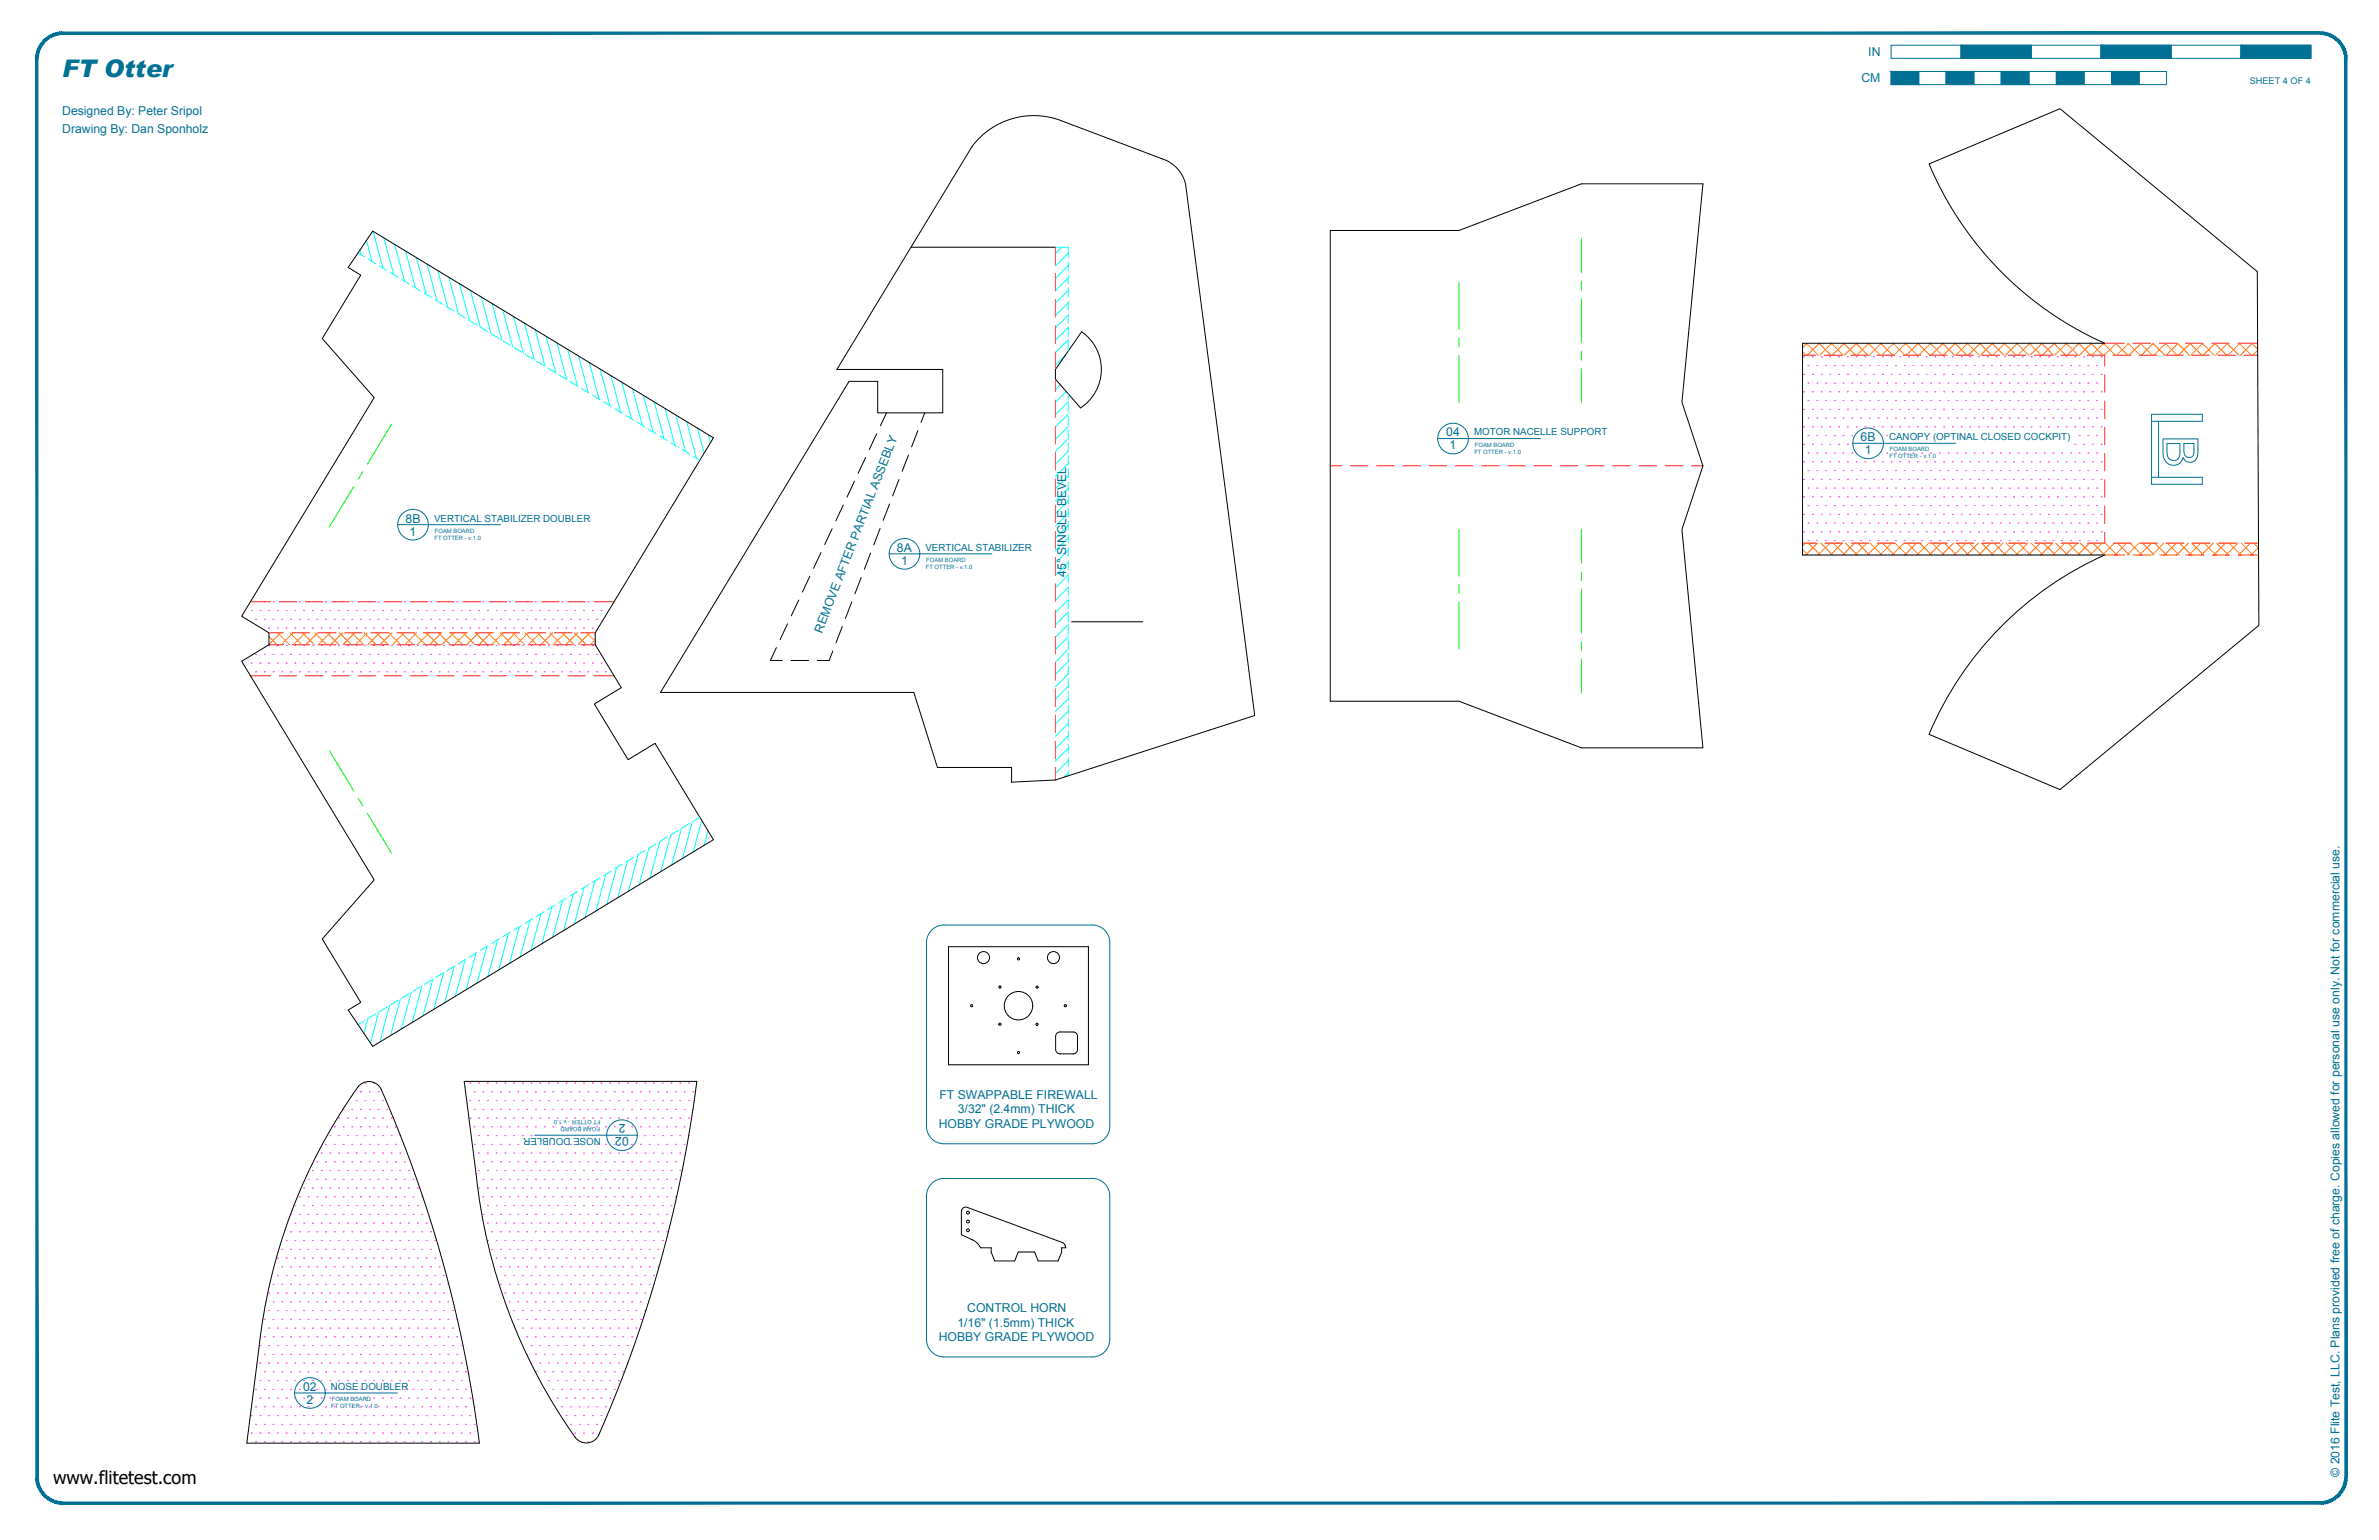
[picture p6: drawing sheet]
<svg xmlns="http://www.w3.org/2000/svg" width="864mm" height="559mm" viewBox="0 0 864 559" stroke-linecap="round" stroke-linejoin="round" font-family="sans-serif">
<defs><g id="words">
<text font-size="8.8" fill="#007095" x="22.6" y="28">FT Otter</text>
<text font-size="6.6" x="19.3" y="538.4">www.flitetest.com</text>
<g font-size="4.4" fill="#007095">
<text x="678.2" y="20.4">IN</text>
<text x="675.7" y="29.9">CM</text>
<text x="22.6" y="41.8">Designed By: Peter Sripol</text>
<text x="22.6" y="48.2">Drawing By: Dan Sponholz</text>
<text x="525" y="158.3">04</text>
<text x="675.4" y="160.1">6B</text>
<text x="526.2" y="163.1">1</text>
<text x="676.9" y="164.8">1</text>
<text x="147.2" y="189.6">8B</text>
<text x="148.7" y="194.4">1</text>
<text x="325.6" y="200.2">8A</text>
<text x="327.1" y="204.9">1</text>
<text x="387.1" y="209.2" transform="rotate(-90 387.1 209.2)">45° SINGLE BEVEL</text>
<text x="298.4" y="229.9" transform="rotate(-69 298.4 229.9)">REMOVE AFTER PARTIAL ASSEBLY</text>
<text x="341" y="398.6">FT SWAPPABLE FIREWALL</text>
<text x="227" y="407.9" transform="rotate(-180 227 407.9)">2</text>
<text x="347.7" y="404">3/32&quot; (2.4mm) THICK</text>
<text x="228.2" y="412.7" transform="rotate(-180 228.2 412.7)">02</text>
<text x="340.8" y="409.3">HOBBY GRADE PLYWOOD</text>
<text x="351.1" y="476">CONTROL HORN</text>
<text x="347.6" y="481.3">1/16&quot; (1.5mm) THICK</text>
<text x="340.8" y="486.7">HOBBY GRADE PLYWOOD</text>
<text x="110" y="504.7">02</text>
<text x="111.3" y="509.4">2</text>
<text x="849.3" y="535.9" transform="rotate(-90 849.3 535.9)">© 2016 Flite Test, LLC. Plans provided free of charge. Copies allowed for personal use only. Not for commercial use.</text>
</g>
<g font-size="3.5" fill="#007095">
<text x="535.1" y="158">MOTOR NACELLE SUPPORT</text>
<text x="685.8" y="159.7">CANOPY (OPTINAL CLOSED COCKPIT)</text>
<text x="157.6" y="189.3">VERTICAL STABILIZER DOUBLER</text>
<text x="335.9" y="199.9">VERTICAL STABILIZER</text>
<text x="218.2" y="413" transform="rotate(-180 218.2 413)">NOSE DOUBLER</text>
<text x="120.1" y="504.3">NOSE DOUBLER</text>
</g>
<text font-size="3.3" fill="#007095" x="816.7" y="30.4">SHEET 4 OF 4</text>
<g font-size="2.1" fill="#007095">
<text x="535.2" y="164.6">FT OTTER - v.1.0</text>
<text x="535.4" y="162.1">FOAM BOARD</text>
<text x="685.9" y="166.4">FT OTTER - v.1.0</text>
<text x="686.1" y="163.8">FOAM BOARD</text>
<text x="157.7" y="195.9">FT OTTER - v.1.0</text>
<text x="157.9" y="193.3">FOAM BOARD</text>
<text x="336.3" y="203.9">FOAM BOARD</text>
<text x="336.1" y="206.5">FT OTTER - v.1.0</text>
<text x="218" y="406.4" transform="rotate(-180 218 406.4)">FT OTTER - v.1.0</text>
<text x="217.8" y="409" transform="rotate(-180 217.8 409)">FOAM BOARD</text>
<text x="120.4" y="508.4">FOAM BOARD</text>
<text x="120.3" y="510.9">FT OTTER - v.1.0</text>
</g>
</g></defs>
<!-- layer: 07 DE-PAPER -->
<g fill="none" stroke="#f0f" stroke-width=".36">
<path d="M654.7 129.5h.1M654.7 135.8h.1M656.3 132.7h.1M656.3 139h.1M657.9 129.5h.1M657.9 135.8h.1M659.5 132.7h.1M659.5 139h.1M661.1 129.5h.1M661.1 135.8h.1M662.7 132.7h.1M662.7 139h.1"/>
<path d="M664.3 129.5h.1M664.3 135.8h.1M665.9 132.7h.1M665.9 139h.1M667.4 129.5h.1M667.4 135.8h.1M669 132.7h.1M669 139h.1M670.6 129.5h.1M670.6 135.8h.1M672.2 132.7h.1M672.2 139h.1"/>
<path d="M673.8 129.5h.1M673.8 135.8h.1M675.4 132.7h.1M675.4 139h.1M677 129.5h.1M677 135.8h.1M678.6 132.7h.1M678.6 139h.1M680.1 129.5h.1M680.1 135.8h.1M681.7 132.7h.1M681.7 139h.1"/>
<path d="M683.3 129.5h.1M683.3 135.8h.1M684.9 132.7h.1M684.9 139h.1M686.5 129.5h.1M686.5 135.8h.1M688.1 132.7h.1M688.1 139h.1M689.7 129.5h.1M689.7 135.8h.1M691.3 132.7h.1M691.3 139h.1"/>
<path d="M692.8 129.5h.1M692.8 135.8h.1M694.4 132.7h.1M694.4 139h.1M696 129.5h.1M696 135.8h.1M697.6 132.7h.1M697.6 139h.1M699.2 129.5h.1M699.2 135.8h.1M700.8 132.7h.1M700.8 139h.1"/>
<path d="M702.4 129.5h.1M702.4 135.8h.1M704 132.7h.1M704 139h.1M705.5 129.5h.1M705.5 135.8h.1M707.1 132.7h.1M707.1 139h.1M708.7 129.5h.1M708.7 135.8h.1M710.3 132.7h.1M710.3 139h.1"/>
<path d="M711.9 129.5h.1M711.9 135.8h.1M713.5 132.7h.1M713.5 139h.1M715.1 129.5h.1M715.1 135.8h.1M716.7 132.7h.1M716.7 139h.1M718.2 129.5h.1M718.2 135.8h.1M719.8 132.7h.1M719.8 139h.1"/>
<path d="M721.4 129.5h.1M721.4 135.8h.1M723 132.7h.1M723 139h.1M724.6 129.5h.1M724.6 135.8h.1M726.2 132.7h.1M726.2 139h.1M727.8 129.5h.1M727.8 135.8h.1M729.4 132.7h.1M729.4 139h.1"/>
<path d="M730.9 129.5h.1M730.9 135.8h.1M732.5 132.7h.1M732.5 139h.1M734.1 129.5h.1M734.1 135.8h.1M735.7 132.7h.1M735.7 139h.1M737.3 129.5h.1M737.3 135.8h.1M738.9 132.7h.1M738.9 139h.1"/>
<path d="M740.5 129.5h.1M740.5 135.8h.1M742.1 132.7h.1M742.1 139h.1M743.6 129.5h.1M743.6 135.8h.1M745.2 132.7h.1M745.2 139h.1M746.8 129.5h.1M746.8 135.8h.1M748.4 132.7h.1M748.4 139h.1"/>
<path d="M750 129.5h.1M750 135.8h.1M751.6 132.7h.1M751.6 139h.1M753.2 129.5h.1M753.2 135.8h.1M754.8 132.7h.1M754.8 139h.1M756.3 129.5h.1M756.3 135.8h.1M757.9 132.7h.1M757.9 139h.1"/>
<path d="M759.5 129.5h.1M759.5 135.8h.1M761.1 132.7h.1M761.1 139h.1M762.7 129.5h.1M762.7 135.8h.1M654.7 142.2h.1M654.7 148.5h.1M654.7 154.9h.1M656.3 145.4h.1M656.3 151.7h.1M656.3 158.1h.1"/>
<path d="M657.9 142.2h.1M657.9 148.5h.1M657.9 154.9h.1M659.5 145.4h.1M659.5 151.7h.1M659.5 158.1h.1M661.1 142.2h.1M661.1 148.5h.1M661.1 154.9h.1M662.7 145.4h.1M662.7 151.7h.1M662.7 158.1h.1"/>
<path d="M664.3 142.2h.1M664.3 148.5h.1M664.3 154.9h.1M665.9 145.4h.1M665.9 151.7h.1M665.9 158.1h.1M667.4 142.2h.1M667.4 148.5h.1M667.4 154.9h.1M669 145.4h.1M669 151.7h.1M669 158.1h.1"/>
<path d="M670.6 142.2h.1M670.6 148.5h.1M670.6 154.9h.1M672.2 145.4h.1M672.2 151.7h.1M672.2 158.1h.1M673.8 142.2h.1M673.8 148.5h.1M673.8 154.9h.1M675.4 145.4h.1M675.4 151.7h.1M677 142.2h.1"/>
<path d="M677 148.5h.1M677 154.9h.1M678.6 145.4h.1M678.6 151.7h.1M680.1 142.2h.1M680.1 148.5h.1M680.1 154.9h.1M681.7 145.4h.1M681.7 151.7h.1M683.3 142.2h.1M683.3 148.5h.1M683.3 154.9h.1"/>
<path d="M684.9 145.4h.1M684.9 151.7h.1M684.9 158.1h.1M686.5 142.2h.1M686.5 148.5h.1M686.5 154.9h.1M688.1 145.4h.1M688.1 151.7h.1M689.7 142.2h.1M689.7 148.5h.1M689.7 154.9h.1M691.3 145.4h.1"/>
<path d="M691.3 151.7h.1M692.8 142.2h.1M692.8 148.5h.1M692.8 154.9h.1M694.4 145.4h.1M694.4 151.7h.1M696 142.2h.1M696 148.5h.1M696 154.9h.1M697.6 145.4h.1M697.6 151.7h.1M699.2 142.2h.1"/>
<path d="M699.2 148.5h.1M699.2 154.9h.1M700.8 145.4h.1M700.8 151.7h.1M702.4 142.2h.1M702.4 148.5h.1M702.4 154.9h.1M704 145.4h.1M704 151.7h.1M705.5 142.2h.1M705.5 148.5h.1M705.5 154.9h.1"/>
<path d="M707.1 145.4h.1M707.1 151.7h.1M708.7 142.2h.1M708.7 148.5h.1M708.7 154.9h.1M710.3 145.4h.1M710.3 151.7h.1M711.9 142.2h.1M711.9 148.5h.1M711.9 154.9h.1M713.5 145.4h.1M713.5 151.7h.1"/>
<path d="M715.1 142.2h.1M715.1 148.5h.1M715.1 154.9h.1M716.7 145.4h.1M716.7 151.7h.1M718.2 142.2h.1M718.2 148.5h.1M718.2 154.9h.1M719.8 145.4h.1M719.8 151.7h.1M721.4 142.2h.1M721.4 148.5h.1"/>
<path d="M721.4 154.9h.1M723 145.4h.1M723 151.7h.1M724.6 142.2h.1M724.6 148.5h.1M724.6 154.9h.1M726.2 145.4h.1M726.2 151.7h.1M727.8 142.2h.1M727.8 148.5h.1M727.8 154.9h.1M729.4 145.4h.1"/>
<path d="M729.4 151.7h.1M730.9 142.2h.1M730.9 148.5h.1M730.9 154.9h.1M732.5 145.4h.1M732.5 151.7h.1M734.1 142.2h.1M734.1 148.5h.1M734.1 154.9h.1M735.7 145.4h.1M735.7 151.7h.1M737.3 142.2h.1"/>
<path d="M737.3 148.5h.1M737.3 154.9h.1M738.9 145.4h.1M738.9 151.7h.1M740.5 142.2h.1M740.5 148.5h.1M740.5 154.9h.1M742.1 145.4h.1M742.1 151.7h.1M743.6 142.2h.1M743.6 148.5h.1M743.6 154.9h.1"/>
<path d="M745.2 145.4h.1M745.2 151.7h.1M746.8 142.2h.1M746.8 148.5h.1M746.8 154.9h.1M748.4 145.4h.1M748.4 151.7h.1M750 142.2h.1M750 148.5h.1M750 154.9h.1M751.6 145.4h.1M751.6 151.7h.1"/>
<path d="M753.2 142.2h.1M753.2 148.5h.1M753.2 154.9h.1M754.8 145.4h.1M754.8 151.7h.1M754.8 158.1h.1M756.3 142.2h.1M756.3 148.5h.1M756.3 154.9h.1M757.9 145.4h.1M757.9 151.7h.1M757.9 158.1h.1"/>
<path d="M759.5 142.2h.1M759.5 148.5h.1M759.5 154.9h.1M761.1 145.4h.1M761.1 151.7h.1M761.1 158.1h.1M762.7 142.2h.1M762.7 148.5h.1M762.7 154.9h.1M654.7 161.2h.1M654.7 167.6h.1M654.7 173.9h.1"/>
<path d="M656.3 164.4h.1M656.3 170.8h.1M656.3 177.1h.1M657.9 161.2h.1M657.9 167.6h.1M657.9 173.9h.1M659.5 164.4h.1M659.5 170.8h.1M659.5 177.1h.1M661.1 161.2h.1M661.1 167.6h.1M661.1 173.9h.1"/>
<path d="M662.7 164.4h.1M662.7 170.8h.1M662.7 177.1h.1M664.3 161.2h.1M664.3 167.6h.1M664.3 173.9h.1M665.9 164.4h.1M665.9 170.8h.1M665.9 177.1h.1M667.4 161.2h.1M667.4 167.6h.1M667.4 173.9h.1"/>
<path d="M669 164.4h.1M669 170.8h.1M669 177.1h.1M670.6 161.2h.1M670.6 167.6h.1M670.6 173.9h.1M672.2 164.4h.1M672.2 170.8h.1M672.2 177.1h.1M673.8 167.6h.1M673.8 173.9h.1M675.4 170.8h.1"/>
<path d="M675.4 177.1h.1M677 167.6h.1M677 173.9h.1M678.6 170.8h.1M678.6 177.1h.1M680.1 167.6h.1M680.1 173.9h.1M681.7 170.8h.1M681.7 177.1h.1M683.3 167.6h.1M683.3 173.9h.1M684.9 164.4h.1"/>
<path d="M684.9 170.8h.1M684.9 177.1h.1M686.5 167.6h.1M686.5 173.9h.1M688.1 164.4h.1M688.1 170.8h.1M688.1 177.1h.1M689.7 167.6h.1M689.7 173.9h.1M691.3 164.4h.1M691.3 170.8h.1M691.3 177.1h.1"/>
<path d="M692.8 167.6h.1M692.8 173.9h.1M694.4 164.4h.1M694.4 170.8h.1M694.4 177.1h.1M696 167.6h.1M696 173.9h.1M697.6 164.4h.1M697.6 170.8h.1M697.6 177.1h.1M699.2 167.6h.1M699.2 173.9h.1"/>
<path d="M700.8 164.4h.1M700.8 170.8h.1M700.8 177.1h.1M702.4 167.6h.1M702.4 173.9h.1M704 164.4h.1M704 170.8h.1M704 177.1h.1M705.5 167.6h.1M705.5 173.9h.1M707.1 164.4h.1M707.1 170.8h.1"/>
<path d="M707.1 177.1h.1M708.7 167.6h.1M708.7 173.9h.1M710.3 164.4h.1M710.3 170.8h.1M710.3 177.1h.1M711.9 167.6h.1M711.9 173.9h.1M713.5 164.4h.1M713.5 170.8h.1M713.5 177.1h.1M715.1 167.6h.1"/>
<path d="M715.1 173.9h.1M716.7 164.4h.1M716.7 170.8h.1M716.7 177.1h.1M718.2 167.6h.1M718.2 173.9h.1M719.8 164.4h.1M719.8 170.8h.1M719.8 177.1h.1M721.4 167.6h.1M721.4 173.9h.1M723 164.4h.1"/>
<path d="M723 170.8h.1M723 177.1h.1M724.6 167.6h.1M724.6 173.9h.1M726.2 164.4h.1M726.2 170.8h.1M726.2 177.1h.1M727.8 167.6h.1M727.8 173.9h.1M729.4 164.4h.1M729.4 170.8h.1M729.4 177.1h.1"/>
<path d="M730.9 167.6h.1M730.9 173.9h.1M732.5 164.4h.1M732.5 170.8h.1M732.5 177.1h.1M734.1 167.6h.1M734.1 173.9h.1M735.7 164.4h.1M735.7 170.8h.1M735.7 177.1h.1M737.3 167.6h.1M737.3 173.9h.1"/>
<path d="M738.9 164.4h.1M738.9 170.8h.1M738.9 177.1h.1M740.5 167.6h.1M740.5 173.9h.1M742.1 164.4h.1M742.1 170.8h.1M742.1 177.1h.1M743.6 167.6h.1M743.6 173.9h.1M745.2 164.4h.1M745.2 170.8h.1"/>
<path d="M745.2 177.1h.1M746.8 167.6h.1M746.8 173.9h.1M748.4 164.4h.1M748.4 170.8h.1M748.4 177.1h.1M750 167.6h.1M750 173.9h.1M751.6 164.4h.1M751.6 170.8h.1M751.6 177.1h.1M753.2 161.2h.1"/>
<path d="M753.2 167.6h.1M753.2 173.9h.1M754.8 164.4h.1M754.8 170.8h.1M754.8 177.1h.1M756.3 161.2h.1M756.3 167.6h.1M756.3 173.9h.1M757.9 164.4h.1M757.9 170.8h.1M757.9 177.1h.1M759.5 161.2h.1"/>
<path d="M759.5 167.6h.1M759.5 173.9h.1M761.1 164.4h.1M761.1 170.8h.1M761.1 177.1h.1M762.7 161.2h.1M762.7 167.6h.1M762.7 173.9h.1M654.7 180.3h.1M654.7 186.6h.1M654.7 193h.1M656.3 183.5h.1"/>
<path d="M656.3 189.8h.1M656.3 196.2h.1M657.9 180.3h.1M657.9 186.6h.1M657.9 193h.1M659.5 183.5h.1M659.5 189.8h.1M659.5 196.2h.1M661.1 180.3h.1M661.1 186.6h.1M661.1 193h.1M662.7 183.5h.1"/>
<path d="M662.7 189.8h.1M662.7 196.2h.1M664.3 180.3h.1M664.3 186.6h.1M664.3 193h.1M665.9 183.5h.1M665.9 189.8h.1M665.9 196.2h.1M667.4 180.3h.1M667.4 186.6h.1M667.4 193h.1M669 183.5h.1"/>
<path d="M669 189.8h.1M669 196.2h.1M670.6 180.3h.1M670.6 186.6h.1M670.6 193h.1M672.2 183.5h.1M672.2 189.8h.1M672.2 196.2h.1M673.8 180.3h.1M673.8 186.6h.1M673.8 193h.1M675.4 183.5h.1"/>
<path d="M675.4 189.8h.1M675.4 196.2h.1M677 180.3h.1M677 186.6h.1M677 193h.1M678.6 183.5h.1M678.6 189.8h.1M678.6 196.2h.1M680.1 180.3h.1M680.1 186.6h.1M680.1 193h.1M681.7 183.5h.1"/>
<path d="M681.7 189.8h.1M681.7 196.2h.1M683.3 180.3h.1M683.3 186.6h.1M683.3 193h.1M684.9 183.5h.1M684.9 189.8h.1M684.9 196.2h.1M686.5 180.3h.1M686.5 186.6h.1M686.5 193h.1M688.1 183.5h.1"/>
<path d="M688.1 189.8h.1M688.1 196.2h.1M689.7 180.3h.1M689.7 186.6h.1M689.7 193h.1M691.3 183.5h.1M691.3 189.8h.1M691.3 196.2h.1M692.8 180.3h.1M692.8 186.6h.1M692.8 193h.1M694.4 183.5h.1"/>
<path d="M694.4 189.8h.1M694.4 196.2h.1M696 180.3h.1M696 186.6h.1M696 193h.1M697.6 183.5h.1M697.6 189.8h.1M697.6 196.2h.1M699.2 180.3h.1M699.2 186.6h.1M699.2 193h.1M700.8 183.5h.1"/>
<path d="M700.8 189.8h.1M700.8 196.2h.1M702.4 180.3h.1M702.4 186.6h.1M702.4 193h.1M704 183.5h.1M704 189.8h.1M704 196.2h.1M705.5 180.3h.1M705.5 186.6h.1M705.5 193h.1M707.1 183.5h.1"/>
<path d="M707.1 189.8h.1M707.1 196.2h.1M708.7 180.3h.1M708.7 186.6h.1M708.7 193h.1M710.3 183.5h.1M710.3 189.8h.1M710.3 196.2h.1M711.9 180.3h.1M711.9 186.6h.1M711.9 193h.1M713.5 183.5h.1"/>
<path d="M713.5 189.8h.1M713.5 196.2h.1M715.1 180.3h.1M715.1 186.6h.1M715.1 193h.1M716.7 183.5h.1M716.7 189.8h.1M716.7 196.2h.1M718.2 180.3h.1M718.2 186.6h.1M718.2 193h.1M719.8 183.5h.1"/>
<path d="M719.8 189.8h.1M719.8 196.2h.1M721.4 180.3h.1M721.4 186.6h.1M721.4 193h.1M723 183.5h.1M723 189.8h.1M723 196.2h.1M724.6 180.3h.1M724.6 186.6h.1M724.6 193h.1M726.2 183.5h.1"/>
<path d="M726.2 189.8h.1M726.2 196.2h.1M727.8 180.3h.1M727.8 186.6h.1M727.8 193h.1M729.4 183.5h.1M729.4 189.8h.1M729.4 196.2h.1M730.9 180.3h.1M730.9 186.6h.1M730.9 193h.1M732.5 183.5h.1"/>
<path d="M732.5 189.8h.1M732.5 196.2h.1M734.1 180.3h.1M734.1 186.6h.1M734.1 193h.1M735.7 183.5h.1M735.7 189.8h.1M735.7 196.2h.1M737.3 180.3h.1M737.3 186.6h.1M737.3 193h.1M738.9 183.5h.1"/>
<path d="M738.9 189.8h.1M738.9 196.2h.1M740.5 180.3h.1M740.5 186.6h.1M740.5 193h.1M742.1 183.5h.1M742.1 189.8h.1M742.1 196.2h.1M743.6 180.3h.1M743.6 186.6h.1M743.6 193h.1M745.2 183.5h.1"/>
<path d="M745.2 189.8h.1M745.2 196.2h.1M746.8 180.3h.1M746.8 186.6h.1M746.8 193h.1M748.4 183.5h.1M748.4 189.8h.1M748.4 196.2h.1M750 180.3h.1M750 186.6h.1M750 193h.1M751.6 183.5h.1"/>
<path d="M751.6 189.8h.1M751.6 196.2h.1M753.2 180.3h.1M753.2 186.6h.1M753.2 193h.1M754.8 183.5h.1M754.8 189.8h.1M754.8 196.2h.1M756.3 180.3h.1M756.3 186.6h.1M756.3 193h.1M757.9 183.5h.1"/>
<path d="M757.9 189.8h.1M757.9 196.2h.1M759.5 180.3h.1M759.5 186.6h.1M759.5 193h.1M761.1 183.5h.1M761.1 189.8h.1M761.1 196.2h.1M762.7 180.3h.1M762.7 186.6h.1M762.7 193h.1M92.8 218.4h.1"/>
<path d="M95.9 218.4h.1M99.1 218.4h.1M102.3 218.4h.1M105.5 218.4h.1M108.6 218.4h.1M111.8 218.4h.1M115 218.4h.1M118.2 218.4h.1M121.3 218.4h.1M124.5 218.4h.1M127.7 218.4h.1M130.9 218.4h.1"/>
<path d="M134 218.4h.1M137.2 218.4h.1M140.4 218.4h.1M143.6 218.4h.1M146.7 218.4h.1M149.9 218.4h.1M153.1 218.4h.1M156.3 218.4h.1M159.4 218.4h.1M162.6 218.4h.1M165.8 218.4h.1M169 218.4h.1"/>
<path d="M172.1 218.4h.1M175.3 218.4h.1M178.5 218.4h.1M181.7 218.4h.1M184.8 218.4h.1M188 218.4h.1M191.2 218.4h.1M194.4 218.4h.1M197.5 218.4h.1M200.7 218.4h.1M203.9 218.4h.1M207.1 218.4h.1"/>
<path d="M210.2 218.4h.1M213.4 218.4h.1M216.6 218.4h.1M219.8 218.4h.1M89.6 224.7h.1M91.2 221.6h.1M92.8 237.4h.1M92.8 224.7h.1M94.4 221.6h.1M95.9 237.4h.1M95.9 224.7h.1M97.5 234.3h.1"/>
<path d="M97.5 221.6h.1M97.5 227.9h.1M99.1 237.4h.1M99.1 224.7h.1M100.7 234.3h.1M100.7 221.6h.1M100.7 227.9h.1M102.3 237.4h.1M102.3 224.7h.1M103.9 234.3h.1M103.9 221.6h.1M103.9 227.9h.1"/>
<path d="M105.5 237.4h.1M105.5 224.7h.1M107.1 234.3h.1M107.1 221.6h.1M107.1 227.9h.1M108.6 237.4h.1M108.6 224.7h.1M110.2 234.3h.1M110.2 221.6h.1M110.2 227.9h.1M111.8 237.4h.1M111.8 224.7h.1"/>
<path d="M113.4 234.3h.1M113.4 221.6h.1M113.4 227.9h.1M115 237.4h.1M115 224.7h.1M116.6 234.3h.1M116.6 221.6h.1M116.6 227.9h.1M118.2 237.4h.1M118.2 224.7h.1M119.8 234.3h.1M119.8 221.6h.1"/>
<path d="M119.8 227.9h.1M121.3 237.4h.1M121.3 224.7h.1M122.9 234.3h.1M122.9 221.6h.1M122.9 227.9h.1M124.5 237.4h.1M124.5 224.7h.1M126.1 234.3h.1M126.1 221.6h.1M126.1 227.9h.1M127.7 237.4h.1"/>
<path d="M127.7 224.7h.1M129.3 234.3h.1M129.3 221.6h.1M129.3 227.9h.1M130.9 237.4h.1M130.9 224.7h.1M132.5 234.3h.1M132.5 221.6h.1M132.5 227.9h.1M134 237.4h.1M134 224.7h.1M135.6 234.3h.1"/>
<path d="M135.6 221.6h.1M135.6 227.9h.1M137.2 237.4h.1M137.2 224.7h.1M138.8 234.3h.1M138.8 221.6h.1M138.8 227.9h.1M140.4 237.4h.1M140.4 224.7h.1M142 234.3h.1M142 221.6h.1M142 227.9h.1"/>
<path d="M143.6 237.4h.1M143.6 224.7h.1M145.2 234.3h.1M145.2 221.6h.1M145.2 227.9h.1M146.7 237.4h.1M146.7 224.7h.1M148.3 234.3h.1M148.3 221.6h.1M148.3 227.9h.1M149.9 237.4h.1M149.9 224.7h.1"/>
<path d="M151.5 234.3h.1M151.5 221.6h.1M151.5 227.9h.1M153.1 237.4h.1M153.1 224.7h.1M154.7 234.3h.1M154.7 221.6h.1M154.7 227.9h.1M156.3 237.4h.1M156.3 224.7h.1M157.9 234.3h.1M157.9 221.6h.1"/>
<path d="M157.9 227.9h.1M159.4 237.4h.1M159.4 224.7h.1M161 234.3h.1M161 221.6h.1M161 227.9h.1M162.6 237.4h.1M162.6 224.7h.1M164.2 234.3h.1M164.2 221.6h.1M164.2 227.9h.1M165.8 237.4h.1"/>
<path d="M165.8 224.7h.1M167.4 234.3h.1M167.4 221.6h.1M167.4 227.9h.1M169 237.4h.1M169 224.7h.1M170.6 234.3h.1M170.6 221.6h.1M170.6 227.9h.1M172.1 237.4h.1M172.1 224.7h.1M173.7 234.3h.1"/>
<path d="M173.7 221.6h.1M173.7 227.9h.1M175.3 237.4h.1M175.3 224.7h.1M176.9 234.3h.1M176.9 221.6h.1M176.9 227.9h.1M178.5 237.4h.1M178.5 224.7h.1M180.1 234.3h.1M180.1 221.6h.1M180.1 227.9h.1"/>
<path d="M181.7 237.4h.1M181.7 224.7h.1M183.3 234.3h.1M183.3 221.6h.1M183.3 227.9h.1M184.8 237.4h.1M184.8 224.7h.1M186.4 234.3h.1M186.4 221.6h.1M186.4 227.9h.1M188 237.4h.1M188 224.7h.1"/>
<path d="M189.6 234.3h.1M189.6 221.6h.1M189.6 227.9h.1M191.2 237.4h.1M191.2 224.7h.1M192.8 234.3h.1M192.8 221.6h.1M192.8 227.9h.1M194.4 237.4h.1M194.4 224.7h.1M196 234.3h.1M196 221.6h.1"/>
<path d="M196 227.9h.1M197.5 237.4h.1M197.5 224.7h.1M199.1 234.3h.1M199.1 221.6h.1M199.1 227.9h.1M200.7 237.4h.1M200.7 224.7h.1M202.3 234.3h.1M202.3 221.6h.1M202.3 227.9h.1M203.9 237.4h.1"/>
<path d="M203.9 224.7h.1M205.5 234.3h.1M205.5 221.6h.1M205.5 227.9h.1M207.1 237.4h.1M207.1 224.7h.1M208.7 234.3h.1M208.7 221.6h.1M208.7 227.9h.1M210.2 237.4h.1M210.2 224.7h.1M211.8 234.3h.1"/>
<path d="M211.8 221.6h.1M211.8 227.9h.1M213.4 237.4h.1M213.4 224.7h.1M215 234.3h.1M215 221.6h.1M215 227.9h.1M216.6 237.4h.1M216.6 224.7h.1M218.2 221.6h.1M91.2 240.6h.1M92.8 243.8h.1"/>
<path d="M94.4 240.6h.1M95.9 243.8h.1M97.5 240.6h.1M99.1 243.8h.1M100.7 240.6h.1M102.3 243.8h.1M103.9 240.6h.1M105.5 243.8h.1M107.1 240.6h.1M108.6 243.8h.1M110.2 240.6h.1M111.8 243.8h.1"/>
<path d="M113.4 240.6h.1M115 243.8h.1M116.6 240.6h.1M118.2 243.8h.1M119.8 240.6h.1M121.3 243.8h.1M122.9 240.6h.1M124.5 243.8h.1M126.1 240.6h.1M127.7 243.8h.1M129.3 240.6h.1M130.9 243.8h.1"/>
<path d="M132.5 240.6h.1M134 243.8h.1M135.6 240.6h.1M137.2 243.8h.1M138.8 240.6h.1M140.4 243.8h.1M142 240.6h.1M143.6 243.8h.1M145.2 240.6h.1M146.7 243.8h.1M148.3 240.6h.1M149.9 243.8h.1"/>
<path d="M151.5 240.6h.1M153.1 243.8h.1M154.7 240.6h.1M156.3 243.8h.1M157.9 240.6h.1M159.4 243.8h.1M161 240.6h.1M162.6 243.8h.1M164.2 240.6h.1M165.8 243.8h.1M167.4 240.6h.1M169 243.8h.1"/>
<path d="M170.6 240.6h.1M172.1 243.8h.1M173.7 240.6h.1M175.3 243.8h.1M176.9 240.6h.1M178.5 243.8h.1M180.1 240.6h.1M181.7 243.8h.1M183.3 240.6h.1M184.8 243.8h.1M186.4 240.6h.1M188 243.8h.1"/>
<path d="M189.6 240.6h.1M191.2 243.8h.1M192.8 240.6h.1M194.4 243.8h.1M196 240.6h.1M197.5 243.8h.1M199.1 240.6h.1M200.7 243.8h.1M202.3 240.6h.1M203.9 243.8h.1M205.5 240.6h.1M207.1 243.8h.1"/>
<path d="M208.7 240.6h.1M210.2 243.8h.1M211.8 240.6h.1M213.4 243.8h.1M215 240.6h.1M216.6 243.8h.1M218.2 240.6h.1M219.8 243.8h.1M129.3 399.4h.1M130.9 396.2h.1M132.5 393h.1M132.5 399.4h.1"/>
<path d="M134 396.2h.1M135.6 393h.1M135.6 399.4h.1M137.2 396.2h.1M138.8 399.4h.1M170.6 393h.1M170.6 399.4h.1M172.1 396.2h.1M173.7 393h.1M173.7 399.4h.1M175.3 396.2h.1M176.9 393h.1"/>
<path d="M176.9 399.4h.1M178.5 396.2h.1M180.1 393h.1M180.1 399.4h.1M181.7 396.2h.1M183.3 393h.1M183.3 399.4h.1M184.8 396.2h.1M186.4 393h.1M186.4 399.4h.1M188 396.2h.1M189.6 393h.1"/>
<path d="M189.6 399.4h.1M191.2 396.2h.1M192.8 393h.1M192.8 399.4h.1M194.4 396.2h.1M196 393h.1M196 399.4h.1M197.5 396.2h.1M199.1 393h.1M199.1 399.4h.1M200.7 396.2h.1M202.3 393h.1"/>
<path d="M202.3 399.4h.1M203.9 396.2h.1M205.5 393h.1M205.5 399.4h.1M207.1 396.2h.1M208.7 393h.1M208.7 399.4h.1M210.2 396.2h.1M211.8 393h.1M211.8 399.4h.1M213.4 396.2h.1M215 393h.1"/>
<path d="M215 399.4h.1M216.6 396.2h.1M218.2 393h.1M218.2 399.4h.1M219.8 396.2h.1M221.4 393h.1M221.4 399.4h.1M222.9 396.2h.1M224.5 393h.1M224.5 399.4h.1M226.1 396.2h.1M227.7 393h.1"/>
<path d="M227.7 399.4h.1M229.3 396.2h.1M230.9 393h.1M230.9 399.4h.1M232.5 396.2h.1M234.1 393h.1M234.1 399.4h.1M235.6 396.2h.1M237.2 393h.1M237.2 399.4h.1M238.8 396.2h.1M240.4 393h.1"/>
<path d="M240.4 399.4h.1M242 396.2h.1M243.6 393h.1M243.6 399.4h.1M245.2 396.2h.1M246.8 393h.1M246.8 399.4h.1M248.3 396.2h.1M249.9 393h.1M249.9 399.4h.1M251.5 396.2h.1M116.6 418.4h.1"/>
<path d="M118.2 415.2h.1M119.8 412.1h.1M119.8 418.4h.1M121.3 408.9h.1M121.3 415.2h.1M122.9 405.7h.1M122.9 412.1h.1M122.9 418.4h.1M124.5 402.5h.1M124.5 408.9h.1M124.5 415.2h.1M126.1 405.7h.1"/>
<path d="M126.1 412.1h.1M126.1 418.4h.1M127.7 402.5h.1M127.7 408.9h.1M127.7 415.2h.1M129.3 405.7h.1M129.3 412.1h.1M129.3 418.4h.1M130.9 402.5h.1M130.9 408.9h.1M130.9 415.2h.1M132.5 405.7h.1"/>
<path d="M132.5 412.1h.1M132.5 418.4h.1M134 402.5h.1M134 408.9h.1M134 415.2h.1M135.6 405.7h.1M135.6 412.1h.1M135.6 418.4h.1M137.2 402.5h.1M137.2 408.9h.1M137.2 415.2h.1M138.8 405.7h.1"/>
<path d="M138.8 412.1h.1M138.8 418.4h.1M140.4 402.5h.1M140.4 408.9h.1M140.4 415.2h.1M142 405.7h.1M142 412.1h.1M142 418.4h.1M143.6 408.9h.1M143.6 415.2h.1M145.2 412.1h.1M145.2 418.4h.1"/>
<path d="M170.6 405.7h.1M172.1 402.5h.1M172.1 408.9h.1M172.1 415.2h.1M173.7 405.7h.1M173.7 412.1h.1M173.7 418.4h.1M175.3 402.5h.1M175.3 408.9h.1M175.3 415.2h.1M176.9 405.7h.1M176.9 412.1h.1"/>
<path d="M176.9 418.4h.1M178.5 402.5h.1M178.5 408.9h.1M178.5 415.2h.1M180.1 405.7h.1M180.1 412.1h.1M180.1 418.4h.1M181.7 402.5h.1M181.7 408.9h.1M181.7 415.2h.1M183.3 405.7h.1M183.3 412.1h.1"/>
<path d="M183.3 418.4h.1M184.8 402.5h.1M184.8 408.9h.1M184.8 415.2h.1M186.4 405.7h.1M186.4 412.1h.1M186.4 418.4h.1M188 402.5h.1M188 408.9h.1M188 415.2h.1M189.6 405.7h.1M189.6 412.1h.1"/>
<path d="M189.6 418.4h.1M191.2 402.5h.1M191.2 408.9h.1M191.2 415.2h.1M192.8 405.7h.1M192.8 412.1h.1M192.8 418.4h.1M194.4 402.5h.1M194.4 408.9h.1M194.4 415.2h.1M196 405.7h.1M196 412.1h.1"/>
<path d="M196 418.4h.1M197.5 402.5h.1M197.5 408.9h.1M197.5 415.2h.1M199.1 405.7h.1M199.1 412.1h.1M199.1 418.4h.1M200.7 402.5h.1M200.7 408.9h.1M200.7 415.2h.1M202.3 405.7h.1M202.3 412.1h.1"/>
<path d="M202.3 418.4h.1M203.9 402.5h.1M203.9 408.9h.1M203.9 415.2h.1M205.5 405.7h.1M205.5 412.1h.1M205.5 418.4h.1M207.1 402.5h.1M207.1 408.9h.1M207.1 415.2h.1M208.7 405.7h.1M208.7 412.1h.1"/>
<path d="M208.7 418.4h.1M210.2 402.5h.1M210.2 408.9h.1M210.2 415.2h.1M211.8 405.7h.1M211.8 412.1h.1M211.8 418.4h.1M213.4 402.5h.1M213.4 408.9h.1M213.4 415.2h.1M215 405.7h.1M215 412.1h.1"/>
<path d="M215 418.4h.1M216.6 402.5h.1M216.6 408.9h.1M216.6 415.2h.1M218.2 405.7h.1M218.2 412.1h.1M218.2 418.4h.1M219.8 402.5h.1M219.8 408.9h.1M219.8 415.2h.1M221.4 405.7h.1M221.4 412.1h.1"/>
<path d="M221.4 418.4h.1M222.9 402.5h.1M222.9 408.9h.1M222.9 415.2h.1M224.5 405.7h.1M224.5 412.1h.1M224.5 418.4h.1M226.1 402.5h.1M226.1 408.9h.1M226.1 415.2h.1M227.7 405.7h.1M227.7 412.1h.1"/>
<path d="M227.7 418.4h.1M229.3 402.5h.1M229.3 408.9h.1M229.3 415.2h.1M230.9 405.7h.1M230.9 412.1h.1M230.9 418.4h.1M232.5 402.5h.1M232.5 408.9h.1M232.5 415.2h.1M234.1 405.7h.1M234.1 412.1h.1"/>
<path d="M234.1 418.4h.1M235.6 402.5h.1M235.6 408.9h.1M235.6 415.2h.1M237.2 405.7h.1M237.2 412.1h.1M237.2 418.4h.1M238.8 402.5h.1M238.8 408.9h.1M238.8 415.2h.1M240.4 405.7h.1M240.4 412.1h.1"/>
<path d="M240.4 418.4h.1M242 402.5h.1M242 408.9h.1M242 415.2h.1M243.6 405.7h.1M243.6 412.1h.1M243.6 418.4h.1M245.2 402.5h.1M245.2 408.9h.1M245.2 415.2h.1M246.8 405.7h.1M246.8 412.1h.1"/>
<path d="M246.8 418.4h.1M248.3 402.5h.1M248.3 408.9h.1M248.3 415.2h.1M249.9 405.7h.1M249.9 412.1h.1M251.5 402.5h.1M107.1 437.5h.1M108.6 434.3h.1M110.2 431.1h.1M110.2 437.5h.1M111.8 427.9h.1"/>
<path d="M111.8 434.3h.1M113.4 424.8h.1M113.4 431.1h.1M113.4 437.5h.1M115 421.6h.1M115 427.9h.1M115 434.3h.1M116.6 424.8h.1M116.6 431.1h.1M116.6 437.5h.1M118.2 421.6h.1M118.2 427.9h.1"/>
<path d="M118.2 434.3h.1M119.8 424.8h.1M119.8 431.1h.1M119.8 437.5h.1M121.3 421.6h.1M121.3 427.9h.1M121.3 434.3h.1M122.9 424.8h.1M122.9 431.1h.1M122.9 437.5h.1M124.5 421.6h.1M124.5 427.9h.1"/>
<path d="M124.5 434.3h.1M126.1 424.8h.1M126.1 431.1h.1M126.1 437.5h.1M127.7 421.6h.1M127.7 427.9h.1M127.7 434.3h.1M129.3 424.8h.1M129.3 431.1h.1M129.3 437.5h.1M130.9 421.6h.1M130.9 427.9h.1"/>
<path d="M130.9 434.3h.1M132.5 424.8h.1M132.5 431.1h.1M132.5 437.5h.1M134 421.6h.1M134 427.9h.1M134 434.3h.1M135.6 424.8h.1M135.6 431.1h.1M135.6 437.5h.1M137.2 421.6h.1M137.2 427.9h.1"/>
<path d="M137.2 434.3h.1M138.8 424.8h.1M138.8 431.1h.1M138.8 437.5h.1M140.4 421.6h.1M140.4 427.9h.1M140.4 434.3h.1M142 424.8h.1M142 431.1h.1M142 437.5h.1M143.6 421.6h.1M143.6 427.9h.1"/>
<path d="M143.6 434.3h.1M145.2 424.8h.1M145.2 431.1h.1M145.2 437.5h.1M146.7 421.6h.1M146.7 427.9h.1M146.7 434.3h.1M148.3 424.8h.1M148.3 431.1h.1M148.3 437.5h.1M149.9 427.9h.1M149.9 434.3h.1"/>
<path d="M151.5 431.1h.1M151.5 437.5h.1M153.1 434.3h.1M173.7 424.8h.1M173.7 431.1h.1M175.3 421.6h.1M175.3 427.9h.1M175.3 434.3h.1M176.9 424.8h.1M176.9 431.1h.1M176.9 437.5h.1M178.5 421.6h.1"/>
<path d="M178.5 427.9h.1M178.5 434.3h.1M180.1 424.8h.1M180.1 431.1h.1M180.1 437.5h.1M181.7 421.6h.1M181.7 427.9h.1M181.7 434.3h.1M183.3 424.8h.1M183.3 431.1h.1M183.3 437.5h.1M184.8 421.6h.1"/>
<path d="M184.8 427.9h.1M184.8 434.3h.1M186.4 424.8h.1M186.4 431.1h.1M186.4 437.5h.1M188 421.6h.1M188 427.9h.1M188 434.3h.1M189.6 424.8h.1M189.6 431.1h.1M189.6 437.5h.1M191.2 421.6h.1"/>
<path d="M191.2 427.9h.1M191.2 434.3h.1M192.8 424.8h.1M192.8 431.1h.1M192.8 437.5h.1M194.4 421.6h.1M194.4 427.9h.1M194.4 434.3h.1M196 424.8h.1M196 431.1h.1M196 437.5h.1M197.5 421.6h.1"/>
<path d="M197.5 427.9h.1M197.5 434.3h.1M199.1 424.8h.1M199.1 431.1h.1M199.1 437.5h.1M200.7 421.6h.1M200.7 427.9h.1M200.7 434.3h.1M202.3 424.8h.1M202.3 431.1h.1M202.3 437.5h.1M203.9 421.6h.1"/>
<path d="M203.9 427.9h.1M203.9 434.3h.1M205.5 424.8h.1M205.5 431.1h.1M205.5 437.5h.1M207.1 421.6h.1M207.1 427.9h.1M207.1 434.3h.1M208.7 424.8h.1M208.7 431.1h.1M208.7 437.5h.1M210.2 421.6h.1"/>
<path d="M210.2 427.9h.1M210.2 434.3h.1M211.8 424.8h.1M211.8 431.1h.1M211.8 437.5h.1M213.4 421.6h.1M213.4 427.9h.1M213.4 434.3h.1M215 424.8h.1M215 431.1h.1M215 437.5h.1M216.6 421.6h.1"/>
<path d="M216.6 427.9h.1M216.6 434.3h.1M218.2 424.8h.1M218.2 431.1h.1M218.2 437.5h.1M219.8 421.6h.1M219.8 427.9h.1M219.8 434.3h.1M221.4 424.8h.1M221.4 431.1h.1M221.4 437.5h.1M222.9 421.6h.1"/>
<path d="M222.9 427.9h.1M222.9 434.3h.1M224.5 424.8h.1M224.5 431.1h.1M224.5 437.5h.1M226.1 421.6h.1M226.1 427.9h.1M226.1 434.3h.1M227.7 424.8h.1M227.7 431.1h.1M227.7 437.5h.1M229.3 421.6h.1"/>
<path d="M229.3 427.9h.1M229.3 434.3h.1M230.9 424.8h.1M230.9 431.1h.1M230.9 437.5h.1M232.5 421.6h.1M232.5 427.9h.1M232.5 434.3h.1M234.1 424.8h.1M234.1 431.1h.1M234.1 437.5h.1M235.6 421.6h.1"/>
<path d="M235.6 427.9h.1M235.6 434.3h.1M237.2 424.8h.1M237.2 431.1h.1M237.2 437.5h.1M238.8 421.6h.1M238.8 427.9h.1M238.8 434.3h.1M240.4 424.8h.1M240.4 431.1h.1M240.4 437.5h.1M242 421.6h.1"/>
<path d="M242 427.9h.1M242 434.3h.1M243.6 424.8h.1M243.6 431.1h.1M243.6 437.5h.1M245.2 421.6h.1M245.2 427.9h.1M245.2 434.3h.1M246.8 424.8h.1M100.7 456.5h.1M102.3 453.3h.1M102.3 459.7h.1"/>
<path d="M103.9 450.2h.1M103.9 456.5h.1M105.5 440.6h.1M105.5 447h.1M105.5 453.3h.1M105.5 459.7h.1M107.1 443.8h.1M107.1 450.2h.1M107.1 456.5h.1M108.6 440.6h.1M108.6 447h.1M108.6 453.3h.1"/>
<path d="M108.6 459.7h.1M110.2 443.8h.1M110.2 450.2h.1M110.2 456.5h.1M111.8 440.6h.1M111.8 447h.1M111.8 453.3h.1M111.8 459.7h.1M113.4 443.8h.1M113.4 450.2h.1M113.4 456.5h.1M115 440.6h.1"/>
<path d="M115 447h.1M115 453.3h.1M115 459.7h.1M116.6 443.8h.1M116.6 450.2h.1M116.6 456.5h.1M118.2 440.6h.1M118.2 447h.1M118.2 453.3h.1M118.2 459.7h.1M119.8 443.8h.1M119.8 450.2h.1"/>
<path d="M119.8 456.5h.1M121.3 440.6h.1M121.3 447h.1M121.3 453.3h.1M121.3 459.7h.1M122.9 443.8h.1M122.9 450.2h.1M122.9 456.5h.1M124.5 440.6h.1M124.5 447h.1M124.5 453.3h.1M124.5 459.7h.1"/>
<path d="M126.1 443.8h.1M126.1 450.2h.1M126.1 456.5h.1M127.7 440.6h.1M127.7 447h.1M127.7 453.3h.1M127.7 459.7h.1M129.3 443.8h.1M129.3 450.2h.1M129.3 456.5h.1M130.9 440.6h.1M130.9 447h.1"/>
<path d="M130.9 453.3h.1M130.9 459.7h.1M132.5 443.8h.1M132.5 450.2h.1M132.5 456.5h.1M134 440.6h.1M134 447h.1M134 453.3h.1M134 459.7h.1M135.6 443.8h.1M135.6 450.2h.1M135.6 456.5h.1"/>
<path d="M137.2 440.6h.1M137.2 447h.1M137.2 453.3h.1M137.2 459.7h.1M138.8 443.8h.1M138.8 450.2h.1M138.8 456.5h.1M140.4 440.6h.1M140.4 447h.1M140.4 453.3h.1M140.4 459.7h.1M142 443.8h.1"/>
<path d="M142 450.2h.1M142 456.5h.1M143.6 440.6h.1M143.6 447h.1M143.6 453.3h.1M143.6 459.7h.1M145.2 443.8h.1M145.2 450.2h.1M145.2 456.5h.1M146.7 440.6h.1M146.7 447h.1M146.7 453.3h.1"/>
<path d="M146.7 459.7h.1M148.3 443.8h.1M148.3 450.2h.1M148.3 456.5h.1M149.9 440.6h.1M149.9 447h.1M149.9 453.3h.1M149.9 459.7h.1M151.5 443.8h.1M151.5 450.2h.1M151.5 456.5h.1M153.1 440.6h.1"/>
<path d="M153.1 447h.1M153.1 453.3h.1M153.1 459.7h.1M154.7 443.8h.1M154.7 450.2h.1M154.7 456.5h.1M156.3 447h.1M156.3 453.3h.1M156.3 459.7h.1M157.9 450.2h.1M157.9 456.5h.1M159.4 459.7h.1"/>
<path d="M175.3 440.6h.1M176.9 443.8h.1M176.9 450.2h.1M178.5 440.6h.1M178.5 447h.1M178.5 453.3h.1M180.1 443.8h.1M180.1 450.2h.1M180.1 456.5h.1M181.7 440.6h.1M181.7 447h.1M181.7 453.3h.1"/>
<path d="M181.7 459.7h.1M183.3 443.8h.1M183.3 450.2h.1M183.3 456.5h.1M184.8 440.6h.1M184.8 447h.1M184.8 453.3h.1M184.8 459.7h.1M186.4 443.8h.1M186.4 450.2h.1M186.4 456.5h.1M188 440.6h.1"/>
<path d="M188 447h.1M188 453.3h.1M188 459.7h.1M189.6 443.8h.1M189.6 450.2h.1M189.6 456.5h.1M191.2 440.6h.1M191.2 447h.1M191.2 453.3h.1M191.2 459.7h.1M192.8 443.8h.1M192.8 450.2h.1"/>
<path d="M192.8 456.5h.1M194.4 440.6h.1M194.4 447h.1M194.4 453.3h.1M194.4 459.7h.1M196 443.8h.1M196 450.2h.1M196 456.5h.1M197.5 440.6h.1M197.5 447h.1M197.5 453.3h.1M197.5 459.7h.1"/>
<path d="M199.1 443.8h.1M199.1 450.2h.1M199.1 456.5h.1M200.7 440.6h.1M200.7 447h.1M200.7 453.3h.1M200.7 459.7h.1M202.3 443.8h.1M202.3 450.2h.1M202.3 456.5h.1M203.9 440.6h.1M203.9 447h.1"/>
<path d="M203.9 453.3h.1M203.9 459.7h.1M205.5 443.8h.1M205.5 450.2h.1M205.5 456.5h.1M207.1 440.6h.1M207.1 447h.1M207.1 453.3h.1M207.1 459.7h.1M208.7 443.8h.1M208.7 450.2h.1M208.7 456.5h.1"/>
<path d="M210.2 440.6h.1M210.2 447h.1M210.2 453.3h.1M210.2 459.7h.1M211.8 443.8h.1M211.8 450.2h.1M211.8 456.5h.1M213.4 440.6h.1M213.4 447h.1M213.4 453.3h.1M213.4 459.7h.1M215 443.8h.1"/>
<path d="M215 450.2h.1M215 456.5h.1M216.6 440.6h.1M216.6 447h.1M216.6 453.3h.1M216.6 459.7h.1M218.2 443.8h.1M218.2 450.2h.1M218.2 456.5h.1M219.8 440.6h.1M219.8 447h.1M219.8 453.3h.1"/>
<path d="M219.8 459.7h.1M221.4 443.8h.1M221.4 450.2h.1M221.4 456.5h.1M222.9 440.6h.1M222.9 447h.1M222.9 453.3h.1M222.9 459.7h.1M224.5 443.8h.1M224.5 450.2h.1M224.5 456.5h.1M226.1 440.6h.1"/>
<path d="M226.1 447h.1M226.1 453.3h.1M226.1 459.7h.1M227.7 443.8h.1M227.7 450.2h.1M227.7 456.5h.1M229.3 440.6h.1M229.3 447h.1M229.3 453.3h.1M229.3 459.7h.1M230.9 443.8h.1M230.9 450.2h.1"/>
<path d="M230.9 456.5h.1M232.5 440.6h.1M232.5 447h.1M232.5 453.3h.1M232.5 459.7h.1M234.1 443.8h.1M234.1 450.2h.1M234.1 456.5h.1M235.6 440.6h.1M235.6 447h.1M235.6 453.3h.1M235.6 459.7h.1"/>
<path d="M237.2 443.8h.1M237.2 450.2h.1M237.2 456.5h.1M238.8 440.6h.1M238.8 447h.1M238.8 453.3h.1M238.8 459.7h.1M240.4 443.8h.1M240.4 450.2h.1M242 440.6h.1M242 447h.1M95.9 478.7h.1"/>
<path d="M97.5 469.2h.1M97.5 475.6h.1M99.1 466h.1M99.1 472.4h.1M99.1 478.7h.1M100.7 462.9h.1M100.7 469.2h.1M100.7 475.6h.1M102.3 466h.1M102.3 472.4h.1M102.3 478.7h.1M103.9 462.9h.1"/>
<path d="M103.9 469.2h.1M103.9 475.6h.1M105.5 466h.1M105.5 472.4h.1M105.5 478.7h.1M107.1 462.9h.1M107.1 469.2h.1M107.1 475.6h.1M108.6 466h.1M108.6 472.4h.1M108.6 478.7h.1M110.2 462.9h.1"/>
<path d="M110.2 469.2h.1M110.2 475.6h.1M111.8 466h.1M111.8 472.4h.1M111.8 478.7h.1M113.4 462.9h.1M113.4 469.2h.1M113.4 475.6h.1M115 466h.1M115 472.4h.1M115 478.7h.1M116.6 462.9h.1"/>
<path d="M116.6 469.2h.1M116.6 475.6h.1M118.2 466h.1M118.2 472.4h.1M118.2 478.7h.1M119.8 462.9h.1M119.8 469.2h.1M119.8 475.6h.1M121.3 466h.1M121.3 472.4h.1M121.3 478.7h.1M122.9 462.9h.1"/>
<path d="M122.9 469.2h.1M122.9 475.6h.1M124.5 466h.1M124.5 472.4h.1M124.5 478.7h.1M126.1 462.9h.1M126.1 469.2h.1M126.1 475.6h.1M127.7 466h.1M127.7 472.4h.1M127.7 478.7h.1M129.3 462.9h.1"/>
<path d="M129.3 469.2h.1M129.3 475.6h.1M130.9 466h.1M130.9 472.4h.1M130.9 478.7h.1M132.5 462.9h.1M132.5 469.2h.1M132.5 475.6h.1M134 466h.1M134 472.4h.1M134 478.7h.1M135.6 462.9h.1"/>
<path d="M135.6 469.2h.1M135.6 475.6h.1M137.2 466h.1M137.2 472.4h.1M137.2 478.7h.1M138.8 462.9h.1M138.8 469.2h.1M138.8 475.6h.1M140.4 466h.1M140.4 472.4h.1M140.4 478.7h.1M142 462.9h.1"/>
<path d="M142 469.2h.1M142 475.6h.1M143.6 466h.1M143.6 472.4h.1M143.6 478.7h.1M145.2 462.9h.1M145.2 469.2h.1M145.2 475.6h.1M146.7 466h.1M146.7 472.4h.1M146.7 478.7h.1M148.3 462.9h.1"/>
<path d="M148.3 469.2h.1M148.3 475.6h.1M149.9 466h.1M149.9 472.4h.1M149.9 478.7h.1M151.5 462.9h.1M151.5 469.2h.1M151.5 475.6h.1M153.1 466h.1M153.1 472.4h.1M153.1 478.7h.1M154.7 462.9h.1"/>
<path d="M154.7 469.2h.1M154.7 475.6h.1M156.3 466h.1M156.3 472.4h.1M156.3 478.7h.1M157.9 462.9h.1M157.9 469.2h.1M157.9 475.6h.1M159.4 466h.1M159.4 472.4h.1M159.4 478.7h.1M161 462.9h.1"/>
<path d="M161 469.2h.1M161 475.6h.1M162.6 466h.1M162.6 472.4h.1M162.6 478.7h.1M164.2 475.6h.1M165.8 478.7h.1M181.7 466h.1M183.3 462.9h.1M183.3 469.2h.1M184.8 466h.1M184.8 472.4h.1"/>
<path d="M186.4 462.9h.1M186.4 469.2h.1M186.4 475.6h.1M188 466h.1M188 472.4h.1M188 478.7h.1M189.6 462.9h.1M189.6 469.2h.1M189.6 475.6h.1M191.2 466h.1M191.2 472.4h.1M191.2 478.7h.1"/>
<path d="M192.8 462.9h.1M192.8 469.2h.1M192.8 475.6h.1M194.4 466h.1M194.4 472.4h.1M194.4 478.7h.1M196 462.9h.1M196 469.2h.1M196 475.6h.1M197.5 466h.1M197.5 472.4h.1M197.5 478.7h.1"/>
<path d="M199.1 462.9h.1M199.1 469.2h.1M199.1 475.6h.1M200.7 466h.1M200.7 472.4h.1M200.7 478.7h.1M202.3 462.9h.1M202.3 469.2h.1M202.3 475.6h.1M203.9 466h.1M203.9 472.4h.1M203.9 478.7h.1"/>
<path d="M205.5 462.9h.1M205.5 469.2h.1M205.5 475.6h.1M207.1 466h.1M207.1 472.4h.1M207.1 478.7h.1M208.7 462.9h.1M208.7 469.2h.1M208.7 475.6h.1M210.2 466h.1M210.2 472.4h.1M210.2 478.7h.1"/>
<path d="M211.8 462.9h.1M211.8 469.2h.1M211.8 475.6h.1M213.4 466h.1M213.4 472.4h.1M213.4 478.7h.1M215 462.9h.1M215 469.2h.1M215 475.6h.1M216.6 466h.1M216.6 472.4h.1M216.6 478.7h.1"/>
<path d="M218.2 462.9h.1M218.2 469.2h.1M218.2 475.6h.1M219.8 466h.1M219.8 472.4h.1M219.8 478.7h.1M221.4 462.9h.1M221.4 469.2h.1M221.4 475.6h.1M222.9 466h.1M222.9 472.4h.1M222.9 478.7h.1"/>
<path d="M224.5 462.9h.1M224.5 469.2h.1M224.5 475.6h.1M226.1 466h.1M226.1 472.4h.1M226.1 478.7h.1M227.7 462.9h.1M227.7 469.2h.1M227.7 475.6h.1M229.3 466h.1M229.3 472.4h.1M229.3 478.7h.1"/>
<path d="M230.9 462.9h.1M230.9 469.2h.1M230.9 475.6h.1M232.5 466h.1M232.5 472.4h.1M232.5 478.7h.1M234.1 462.9h.1M234.1 469.2h.1M234.1 475.6h.1M235.6 466h.1M237.2 462.9h.1M94.4 488.3h.1"/>
<path d="M94.4 494.6h.1M95.9 485.1h.1M95.9 491.4h.1M95.9 497.8h.1M97.5 481.9h.1M97.5 488.3h.1M97.5 494.6h.1M99.1 485.1h.1M99.1 491.4h.1M99.1 497.8h.1M100.7 481.9h.1M100.7 488.3h.1"/>
<path d="M100.7 494.6h.1M102.3 485.1h.1M102.3 491.4h.1M102.3 497.8h.1M103.9 481.9h.1M103.9 488.3h.1M103.9 494.6h.1M105.5 485.1h.1M105.5 491.4h.1M105.5 497.8h.1M107.1 481.9h.1M107.1 488.3h.1"/>
<path d="M107.1 494.6h.1M108.6 485.1h.1M108.6 491.4h.1M108.6 497.8h.1M110.2 481.9h.1M110.2 488.3h.1M110.2 494.6h.1M111.8 485.1h.1M111.8 491.4h.1M111.8 497.8h.1M113.4 481.9h.1M113.4 488.3h.1"/>
<path d="M113.4 494.6h.1M115 485.1h.1M115 491.4h.1M115 497.8h.1M116.6 481.9h.1M116.6 488.3h.1M116.6 494.6h.1M118.2 485.1h.1M118.2 491.4h.1M118.2 497.8h.1M119.8 481.9h.1M119.8 488.3h.1"/>
<path d="M119.8 494.6h.1M121.3 485.1h.1M121.3 491.4h.1M121.3 497.8h.1M122.9 481.9h.1M122.9 488.3h.1M122.9 494.6h.1M124.5 485.1h.1M124.5 491.4h.1M124.5 497.8h.1M126.1 481.9h.1M126.1 488.3h.1"/>
<path d="M126.1 494.6h.1M127.7 485.1h.1M127.7 491.4h.1M127.7 497.8h.1M129.3 481.9h.1M129.3 488.3h.1M129.3 494.6h.1M130.9 485.1h.1M130.9 491.4h.1M130.9 497.8h.1M132.5 481.9h.1M132.5 488.3h.1"/>
<path d="M132.5 494.6h.1M134 485.1h.1M134 491.4h.1M134 497.8h.1M135.6 481.9h.1M135.6 488.3h.1M135.6 494.6h.1M137.2 485.1h.1M137.2 491.4h.1M137.2 497.8h.1M138.8 481.9h.1M138.8 488.3h.1"/>
<path d="M138.8 494.6h.1M140.4 485.1h.1M140.4 491.4h.1M140.4 497.8h.1M142 481.9h.1M142 488.3h.1M142 494.6h.1M143.6 485.1h.1M143.6 491.4h.1M143.6 497.8h.1M145.2 481.9h.1M145.2 488.3h.1"/>
<path d="M145.2 494.6h.1M146.7 485.1h.1M146.7 491.4h.1M146.7 497.8h.1M148.3 481.9h.1M148.3 488.3h.1M148.3 494.6h.1M149.9 485.1h.1M149.9 491.4h.1M149.9 497.8h.1M151.5 481.9h.1M151.5 488.3h.1"/>
<path d="M151.5 494.6h.1M153.1 485.1h.1M153.1 491.4h.1M153.1 497.8h.1M154.7 481.9h.1M154.7 488.3h.1M154.7 494.6h.1M156.3 485.1h.1M156.3 491.4h.1M156.3 497.8h.1M157.9 481.9h.1M157.9 488.3h.1"/>
<path d="M157.9 494.6h.1M159.4 485.1h.1M159.4 491.4h.1M159.4 497.8h.1M161 481.9h.1M161 488.3h.1M161 494.6h.1M162.6 485.1h.1M162.6 491.4h.1M162.6 497.8h.1M164.2 481.9h.1M164.2 488.3h.1"/>
<path d="M164.2 494.6h.1M165.8 485.1h.1M165.8 491.4h.1M165.8 497.8h.1M167.4 488.3h.1M167.4 494.6h.1M169 497.8h.1M189.6 481.9h.1M191.2 485.1h.1M191.2 491.4h.1M192.8 481.9h.1M192.8 488.3h.1"/>
<path d="M192.8 494.6h.1M194.4 485.1h.1M194.4 491.4h.1M194.4 497.8h.1M196 481.9h.1M196 488.3h.1M196 494.6h.1M197.5 485.1h.1M197.5 491.4h.1M197.5 497.8h.1M199.1 481.9h.1M199.1 488.3h.1"/>
<path d="M199.1 494.6h.1M200.7 485.1h.1M200.7 491.4h.1M200.7 497.8h.1M202.3 481.9h.1M202.3 488.3h.1M202.3 494.6h.1M203.9 485.1h.1M203.9 491.4h.1M203.9 497.8h.1M205.5 481.9h.1M205.5 488.3h.1"/>
<path d="M205.5 494.6h.1M207.1 485.1h.1M207.1 491.4h.1M207.1 497.8h.1M208.7 481.9h.1M208.7 488.3h.1M208.7 494.6h.1M210.2 485.1h.1M210.2 491.4h.1M210.2 497.8h.1M211.8 481.9h.1M211.8 488.3h.1"/>
<path d="M211.8 494.6h.1M213.4 485.1h.1M213.4 491.4h.1M213.4 497.8h.1M215 481.9h.1M215 488.3h.1M215 494.6h.1M216.6 485.1h.1M216.6 491.4h.1M216.6 497.8h.1M218.2 481.9h.1M218.2 488.3h.1"/>
<path d="M218.2 494.6h.1M219.8 485.1h.1M219.8 491.4h.1M219.8 497.8h.1M221.4 481.9h.1M221.4 488.3h.1M221.4 494.6h.1M222.9 485.1h.1M222.9 491.4h.1M222.9 497.8h.1M224.5 481.9h.1M224.5 488.3h.1"/>
<path d="M224.5 494.6h.1M226.1 485.1h.1M226.1 491.4h.1M226.1 497.8h.1M227.7 481.9h.1M227.7 488.3h.1M227.7 494.6h.1M229.3 485.1h.1M230.9 481.9h.1M91.2 513.7h.1M92.8 504.1h.1M92.8 510.5h.1"/>
<path d="M92.8 516.8h.1M94.4 501h.1M94.4 507.3h.1M94.4 513.7h.1M95.9 504.1h.1M95.9 510.5h.1M95.9 516.8h.1M97.5 501h.1M97.5 507.3h.1M97.5 513.7h.1M99.1 504.1h.1M99.1 510.5h.1"/>
<path d="M99.1 516.8h.1M100.7 501h.1M100.7 507.3h.1M100.7 513.7h.1M102.3 504.1h.1M102.3 510.5h.1M102.3 516.8h.1M103.9 501h.1M103.9 507.3h.1M103.9 513.7h.1M105.5 504.1h.1M105.5 510.5h.1"/>
<path d="M105.5 516.8h.1M107.1 501h.1M107.1 507.3h.1M107.1 513.7h.1M108.6 504.1h.1M108.6 510.5h.1M108.6 516.8h.1M110.2 501h.1M110.2 507.3h.1M110.2 513.7h.1M111.8 504.1h.1M111.8 510.5h.1"/>
<path d="M111.8 516.8h.1M113.4 501h.1M113.4 507.3h.1M113.4 513.7h.1M115 504.1h.1M115 510.5h.1M115 516.8h.1M116.6 501h.1M116.6 507.3h.1M116.6 513.7h.1M118.2 504.1h.1M118.2 510.5h.1"/>
<path d="M118.2 516.8h.1M119.8 501h.1M119.8 507.3h.1M119.8 513.7h.1M121.3 504.1h.1M121.3 510.5h.1M121.3 516.8h.1M122.9 501h.1M122.9 507.3h.1M122.9 513.7h.1M124.5 504.1h.1M124.5 510.5h.1"/>
<path d="M124.5 516.8h.1M126.1 501h.1M126.1 507.3h.1M126.1 513.7h.1M127.7 504.1h.1M127.7 510.5h.1M127.7 516.8h.1M129.3 501h.1M129.3 507.3h.1M129.3 513.7h.1M130.9 504.1h.1M130.9 510.5h.1"/>
<path d="M130.9 516.8h.1M132.5 501h.1M132.5 507.3h.1M132.5 513.7h.1M134 504.1h.1M134 510.5h.1M134 516.8h.1M135.6 501h.1M135.6 507.3h.1M135.6 513.7h.1M137.2 504.1h.1M137.2 510.5h.1"/>
<path d="M137.2 516.8h.1M138.8 501h.1M138.8 507.3h.1M138.8 513.7h.1M140.4 504.1h.1M140.4 510.5h.1M140.4 516.8h.1M142 501h.1M142 507.3h.1M142 513.7h.1M143.6 504.1h.1M143.6 510.5h.1"/>
<path d="M143.6 516.8h.1M145.2 501h.1M145.2 507.3h.1M145.2 513.7h.1M146.7 504.1h.1M146.7 510.5h.1M146.7 516.8h.1M148.3 501h.1M148.3 507.3h.1M148.3 513.7h.1M149.9 504.1h.1M149.9 510.5h.1"/>
<path d="M149.9 516.8h.1M151.5 501h.1M151.5 507.3h.1M151.5 513.7h.1M153.1 504.1h.1M153.1 510.5h.1M153.1 516.8h.1M154.7 501h.1M154.7 507.3h.1M154.7 513.7h.1M156.3 504.1h.1M156.3 510.5h.1"/>
<path d="M156.3 516.8h.1M157.9 501h.1M157.9 507.3h.1M157.9 513.7h.1M159.4 504.1h.1M159.4 510.5h.1M159.4 516.8h.1M161 501h.1M161 507.3h.1M161 513.7h.1M162.6 504.1h.1M162.6 510.5h.1"/>
<path d="M162.6 516.8h.1M164.2 501h.1M164.2 507.3h.1M164.2 513.7h.1M165.8 504.1h.1M165.8 510.5h.1M165.8 516.8h.1M167.4 501h.1M167.4 507.3h.1M167.4 513.7h.1M169 504.1h.1M169 510.5h.1"/>
<path d="M169 516.8h.1M170.6 507.3h.1M170.6 513.7h.1M172.1 510.5h.1M172.1 516.8h.1M199.1 501h.1M200.7 504.1h.1M202.3 501h.1M202.3 507.3h.1M203.9 504.1h.1M203.9 510.5h.1M205.5 501h.1"/>
<path d="M205.5 507.3h.1M205.5 513.7h.1M207.1 504.1h.1M207.1 510.5h.1M207.1 516.8h.1M208.7 501h.1M208.7 507.3h.1M208.7 513.7h.1M210.2 504.1h.1M210.2 510.5h.1M210.2 516.8h.1M211.8 501h.1"/>
<path d="M211.8 507.3h.1M211.8 513.7h.1M213.4 504.1h.1M213.4 510.5h.1M213.4 516.8h.1M215 501h.1M215 507.3h.1M215 513.7h.1M216.6 504.1h.1M216.6 510.5h.1M216.6 516.8h.1M218.2 501h.1"/>
<path d="M218.2 507.3h.1M218.2 513.7h.1M219.8 504.1h.1M219.8 510.5h.1M221.4 501h.1M221.4 507.3h.1M222.9 504.1h.1M224.5 501h.1M91.2 520h.1M92.8 523.2h.1M94.4 520h.1M95.9 523.2h.1"/>
<path d="M97.5 520h.1M99.1 523.2h.1M100.7 520h.1M102.3 523.2h.1M103.9 520h.1M105.5 523.2h.1M107.1 520h.1M108.6 523.2h.1M110.2 520h.1M111.8 523.2h.1M113.4 520h.1M115 523.2h.1"/>
<path d="M116.6 520h.1M118.2 523.2h.1M119.8 520h.1M121.3 523.2h.1M122.9 520h.1M124.5 523.2h.1M126.1 520h.1M127.7 523.2h.1M129.3 520h.1M130.9 523.2h.1M132.5 520h.1M134 523.2h.1"/>
<path d="M135.6 520h.1M137.2 523.2h.1M138.8 520h.1M140.4 523.2h.1M142 520h.1M143.6 523.2h.1M145.2 520h.1M146.7 523.2h.1M148.3 520h.1M149.9 523.2h.1M151.5 520h.1M153.1 523.2h.1"/>
<path d="M154.7 520h.1M156.3 523.2h.1M157.9 520h.1M159.4 523.2h.1M161 520h.1M162.6 523.2h.1M164.2 520h.1M165.8 523.2h.1M167.4 520h.1M169 523.2h.1M170.6 520h.1M172.1 523.2h.1"/>
<path d="M208.7 520h.1M211.8 520h.1M213.4 523.2h.1M215 520h.1"/>
</g>
<!-- layer: 02 SCORE -->
<g fill="none" stroke="#f00" stroke-width=".36">
<path d="M383.1 89.7v6.3M383.1 99.2v6.3M383.1 108.7v6.4M383.1 118.2v6.4M383.1 127.8v6.3M383.1 137.5v4.5M654.3 128.9h4.9M662.3 128.9h6.4M671.9 128.9h6.3M681.4 128.9h6.3M690.9 128.9h6.4M700.4 128.9h6.4"/>
<path d="M710 128.9h6.3M719.5 128.9h6.3M729 128.9h6.4M738.5 128.9h6.4M748.1 128.9h6.3M757.6 128.9h6.3M764 124.6h7.1M764 128.9v3.9M764 136v6.3M767.1 128.9h6.4M774.3 124.6h6.4M776.6 128.9h6.4"/>
<path d="M783.8 124.6h6.4M786.2 128.9h6.3M793.4 124.6h6.3M795.7 128.9h6.3M802.9 124.6h6.3M805.2 128.9h6.4M812.4 124.6h7.1M814.7 128.9h4.9M383.1 145.2v6.3M383.1 154.7v6.4M764 145.5v6.4M764 155v6.4"/>
<path d="M383.1 164.2v6.4M383.1 173.8v6.3M482.9 169h4.1M490.2 169h6.4M499.7 169h6.4M509.3 169h6.3M518.8 169h6.3M528.3 169h6.4M537.8 169h6.4M547.4 169h6.3M556.9 169h6.3M566.4 169h6.4"/>
<path d="M575.9 169h6.4M585.5 169h6.3M595 169h6.3M604.5 169h6.4M614 169h4.2M764 164.6v6.3M764 174.1v6.3M383.1 183.3v6.3M383.1 192.8v6.4M654.3 197.1h5M662.5 197.1h6.4M672 197.1h6.4"/>
<path d="M681.6 197.1h6.3M691.1 197.1h6.3M700.6 197.1h6.4M710.1 197.1h6.4M719.7 197.1h6.3M729.2 197.1h6.3M738.7 197.1h6.4M748.2 197.1h6.4M757.8 197.1h6.3M764 183.6v6.4M764 193.1v4M767.3 197.1h6.3"/>
<path d="M776.8 197.1h6.4M786.3 197.1h6.4M795.9 197.1h6.3M805.4 197.1h6.3M814.9 197.1h5M90.9 218.3h7.3M101.4 218.3h6.3M110.9 218.3h6.3M120.4 218.3h6.4M129.9 218.3h6.4M139.5 218.3h6.3M149 218.3h6.3"/>
<path d="M158.5 218.3h6.4M168 218.3h6.4M177.6 218.3h6.3M187.1 218.3h6.3M196.6 218.3h6.4M206.1 218.3h6.4M215.7 218.3h7.2M383.1 202.3v6.4M383.1 211.9v6.3M764 201.4h7.3M774.5 201.4h6.3M784 201.4h6.4"/>
<path d="M793.5 201.4h6.4M803.1 201.4h6.3M812.6 201.4h7.3M97.6 233.9h5.3M97.6 229.6h5.3M106.1 233.9h6.3M106.1 229.6h6.3M115.6 233.9h6.3M115.6 229.6h6.3M125.1 233.9h6.4M125.1 229.6h6.4M134.6 233.9h6.4"/>
<path d="M134.6 229.6h6.4M144.2 233.9h6.3M144.2 229.6h6.3M153.7 233.9h6.3M153.7 229.6h6.3M163.2 233.9h6.4M163.2 229.6h6.4M172.7 233.9h6.4M172.7 229.6h6.4M182.3 233.9h6.3M182.3 229.6h6.3M191.8 233.9h6.3"/>
<path d="M191.8 229.6h6.3M201.3 233.9h6.4M201.3 229.6h6.4M210.8 233.9h5.3M210.8 229.6h5.3M383.1 221.4v6.3M383.1 230.9v6.4M90.9 245.2h7.3M101.4 245.2h6.3M110.9 245.2h6.3M120.4 245.2h6.4M129.9 245.2h6.4"/>
<path d="M139.5 245.2h6.3M149 245.2h6.3M158.5 245.2h6.4M168 245.2h6.4M177.6 245.2h6.3M187.1 245.2h6.3M196.6 245.2h6.4M206.1 245.2h6.4M215.7 245.2h7.2M383.1 240.4v6.4M383.1 250v6.3M383.1 259.5v6.3"/>
<path d="M383.1 269v6.4M383.1 278.5v4.5"/>
</g>
<!-- layer: 01 CUT -->
<g fill="none" stroke="#000" stroke-width=".36">
<path d="M355.5 50.1a28 28 0 0 1 29.7-6.3l36.7 13.8a12.6 12.6 0 0 1 8.5 9.4l25.1 192.6-72.4 23.4-15.9 .8v-5.3h-26.9l-8.6-27.2h-91.9l68.4-112.9h10.4v11.4h23.6v-15.7h-38.4l49.1-81zM700.3 59.5l47.5-20.1 71.6 59.2 .6 128.3-72.2 59.6-47.5-20.1a123.9 123.9 0 0 1 63.7-65h-109.7v-76.8h109.7a123.9 123.9 0 0 1-63.7-65.1zM135.3 83.9l123.7 75-42.9 70.7v4.3l9.4 15.6-9.7 6 12.2 20.2 9.8-6 21.2 35-123.7 75-8.9-13.2 4.6-2.8-14-23 18.8-21.4-48.1-79.4 9.9-6v-4.3l-9.9-6 48.1-79.3-18.8-21.5 14-23-4.6-2.7zM330.7 89.7h52.4M482.9 83.6h46.7l44.5-16.9h44.1l-7.6 79.2 7.6 23.1-7.6 23.2 7.6 79.2h-44.1l-44.5-17h-46.7zM392.7 120.4a16.7 16.7 0 0 1-.5 27.6l-9.1-10.5v-3.4l9.6-13.7M318.3 157.4l-2.7 5.7M321.8 149.8l-2.2 4.7M333.2 156.2l-2.3 6M335.7 149.8l-1.4 3.5M310.2 174.6l-2.7 5.8M314.2 166l-2.7 5.7"/>
<path d="M326.3 174l-2.3 5.9M329.8 165.1l-2.3 5.9M302.1 191.9l-2.7 5.7M306.1 183.2l-2.7 5.8M319.5 191.8l-2.3 5.9M322.9 182.9l-2.3 5.9M289.9 217.7l-2.7 5.8M294 209.1l-2.7 5.8M298 200.5l-2.7 5.7M309.2 218.4l-2.3 6M312.6 209.5l-2.3 6M316 200.7l-2.2 5.9"/>
<path d="M281.8 235l-2.2 4.7h4.4M285.9 226.3l-2.7 5.8M287.1 239.7h6.4M302.3 236.2l-1.3 3.5h-4.3M305.8 227.3l-2.3 5.9M389 225.6h25.8M344.3 343.5h50.8v42.9h-50.8zM383.9 374.8l.9-.3h4.8a1.59 1.59 0 0 1 1.6 1.5v4.8a1.59 1.59 0 0 1-1.6 1.6h-4.8a1.59 1.59 0 0 1-1.6-1.6v-4.8zM172.8 426.2l-4.3-33.8h84.4a457.9 457.9 0 0 1-36.2 129.3 5 5 0 0 1-7.9-.2 201.1 201.1 0 0 1-35.9-95.2M351.1 438.1a1.59 1.59 0 0 0-2.1 1.5v8.4l5 2.5 2 2.3h3.8v1.6l1.3 3.1h7.2l1.3-3.2h6l1.3 3.2h7.2l1.3-3.1v-1.6h1.5l-.4-1.3-.8-.7-34.6-12.7M93.9 489.8a198.4 198.4 0 0 1 36.8-96.2 5 5 0 0 1 7.7 1.8 466.4 466.4 0 0 1 35.6 128.3h-84.4l4.3-33.8"/>
<circle cx="357" cy="347.5" r="2.19"/>
<circle cx="363" cy="358.2" r=".4"/>
<circle cx="369.7" cy="347.9" r=".4"/>
<circle cx="376.5" cy="358.2" r=".4"/>
<circle cx="382.4" cy="347.5" r="2.19"/>
<circle cx="352.7" cy="364.9" r=".4"/>
<circle cx="363" cy="371.7" r=".4"/>
<circle cx="369.7" cy="364.9" r="5.2"/>
<circle cx="376.5" cy="371.7" r=".4"/>
<circle cx="386.7" cy="364.9" r=".4"/>
<circle cx="369.7" cy="381.9" r=".4"/>
<circle cx="351.4" cy="443.2" r=".51"/>
<circle cx="351.4" cy="446.4" r=".51"/>
<circle cx="351.4" cy="440" r=".51"/>
</g>
<!-- layer: 06 CAVITY -->
<g fill="none" stroke="#ff7f00" stroke-width=".36">
<path d="M654.3 127.6l1.3 1.3M655.8 124.6l4.3 4.3M656 124.6l-1.7 1.6M660.3 124.6l4.3 4.3M660.4 124.6l-4.3 4.3M664.8 124.6l4.3 4.3M664.9 124.6l-4.3 4.3M669.2 124.6l4.4 4.3M669.4 124.6l-4.3 4.3M673.7 124.6l4.3 4.3M673.9 124.6l-4.3 4.3M678.2 124.6l4.3 4.3"/>
<path d="M678.4 124.6l-4.3 4.3M682.7 124.6l4.3 4.3M682.9 124.6l-4.3 4.3M687.2 124.6l4.3 4.3M687.4 124.6l-4.3 4.3M691.7 124.6l4.3 4.3M691.9 124.6l-4.3 4.3M696.2 124.6l4.3 4.3M696.4 124.6l-4.3 4.3M700.7 124.6l4.3 4.3M700.9 124.6l-4.4 4.3M705.2 124.6l4.3 4.3"/>
<path d="M705.3 124.6l-4.3 4.3M709.7 124.6l4.3 4.3M709.8 124.6l-4.3 4.3M714.1 124.6l4.4 4.3M714.3 124.6l-4.3 4.3M718.6 124.6l4.4 4.3M718.8 124.6l-4.3 4.3M723.1 124.6l4.3 4.3M723.3 124.6l-4.3 4.3M727.6 124.6l4.3 4.3M727.8 124.6l-4.3 4.3M732.1 124.6l4.3 4.3"/>
<path d="M732.3 124.6l-4.3 4.3M736.6 124.6l4.3 4.3M736.8 124.6l-4.3 4.3M741.1 124.6l4.3 4.3M741.3 124.6l-4.4 4.3M745.6 124.6l4.3 4.3M745.8 124.6l-4.4 4.3M750.1 124.6l4.3 4.3M750.2 124.6l-4.3 4.3M754.6 124.6l4.3 4.3M754.7 124.6l-4.3 4.3M759 124.6l4.4 4.3"/>
<path d="M759.2 124.6l-4.3 4.3M763.5 124.6l4.4 4.3M763.7 124.6l-4.3 4.3M768 124.6l4.3 4.3M768.2 124.6l-4.3 4.3M772.5 124.6l4.3 4.3M772.7 124.6l-4.3 4.3M777 124.6l4.3 4.3M777.2 124.6l-4.3 4.3M781.5 124.6l4.3 4.3M781.7 124.6l-4.3 4.3M786 124.6l4.3 4.3"/>
<path d="M786.2 124.6l-4.3 4.3M790.5 124.6l4.3 4.3M790.7 124.6l-4.4 4.3M795 124.6l4.3 4.3M795.2 124.6l-4.4 4.3M799.5 124.6l4.3 4.3M799.6 124.6l-4.3 4.3M803.9 124.6l4.4 4.3M804.1 124.6l-4.3 4.3M808.4 124.6l4.4 4.3M808.6 124.6l-4.3 4.3M812.9 124.6l4.4 4.3"/>
<path d="M813.1 124.6l-4.3 4.3M817.4 124.6l2.1 2.1M817.6 124.6l-4.3 4.3M819.5 127.1l-1.7 1.8M654.3 199.5l2 1.9M655.3 197.1l-1 .9M656.5 197.1l4.3 4.3M659.8 197.1l-4.4 4.3M660.9 197.1l4.4 4.3M664.2 197.1l-4.3 4.3M665.4 197.1l4.4 4.3M668.7 197.1l-4.3 4.3"/>
<path d="M669.9 197.1l4.3 4.3M673.2 197.1l-4.3 4.3M674.4 197.1l4.3 4.3M677.7 197.1l-4.3 4.3M678.9 197.1l4.3 4.3M682.2 197.1l-4.3 4.3M683.4 197.1l4.3 4.3M686.7 197.1l-4.3 4.3M687.9 197.1l4.3 4.3M691.2 197.1l-4.3 4.3M692.4 197.1l4.3 4.3M695.7 197.1l-4.3 4.3"/>
<path d="M696.9 197.1l4.3 4.3M700.2 197.1l-4.3 4.3M701.4 197.1l4.3 4.3M704.7 197.1l-4.4 4.3M705.9 197.1l4.3 4.3M709.2 197.1l-4.4 4.3M710.3 197.1l4.4 4.3M713.6 197.1l-4.3 4.3M714.8 197.1l4.3 4.3M718.1 197.1l-4.3 4.3M719.3 197.1l4.3 4.3M722.6 197.1l-4.3 4.3"/>
<path d="M723.8 197.1l4.3 4.3M727.1 197.1l-4.3 4.3M728.3 197.1l4.3 4.3M731.6 197.1l-4.3 4.3M732.8 197.1l4.3 4.3M736.1 197.1l-4.3 4.3M737.3 197.1l4.3 4.3M740.6 197.1l-4.3 4.3M741.8 197.1l4.3 4.3M745.1 197.1l-4.3 4.3M746.3 197.1l4.3 4.3M749.6 197.1l-4.4 4.3"/>
<path d="M750.7 197.1l4.4 4.3M754.1 197.1l-4.4 4.3M755.2 197.1l4.4 4.3M758.5 197.1l-4.3 4.3M759.7 197.1l4.3 4.3M763 197.1l-4.3 4.3M764.2 197.1l4.3 4.3M767.5 197.1l-4.3 4.3M768.7 197.1l4.3 4.3M772 197.1l-4.3 4.3M773.2 197.1l4.3 4.3M776.5 197.1l-4.3 4.3"/>
<path d="M777.7 197.1l4.3 4.3M781 197.1l-4.3 4.3M782.2 197.1l4.3 4.3M785.5 197.1l-4.3 4.3M786.7 197.1l4.3 4.3M790 197.1l-4.3 4.3M791.2 197.1l4.3 4.3M794.5 197.1l-4.4 4.3M795.7 197.1l4.3 4.3M799 197.1l-4.4 4.3M800.1 197.1l4.4 4.3M803.5 197.1l-4.4 4.3"/>
<path d="M804.6 197.1l4.4 4.3M807.9 197.1l-4.3 4.3M809.1 197.1l4.3 4.3M812.4 197.1l-4.3 4.3M813.6 197.1l4.3 4.3M816.9 197.1l-4.3 4.3M818.1 197.1l1.8 1.7M819.9 198.6l-2.8 2.8M97.6 231l3 2.9M100.8 229.6l4.3 4.3M101.9 229.6l-4.3 4.3M105.3 229.6l4.3 4.3"/>
<path d="M106.4 229.6l-4.4 4.3M109.8 229.6l4.3 4.3M110.8 229.6l-4.3 4.3M114.3 229.6l4.3 4.3M115.3 229.6l-4.3 4.3M118.7 229.6l4.4 4.3M119.8 229.6l-4.3 4.3M123.2 229.6l4.3 4.3M124.3 229.6l-4.3 4.3M127.7 229.6l4.3 4.3M128.8 229.6l-4.3 4.3M132.2 229.6l4.3 4.3"/>
<path d="M133.3 229.6l-4.3 4.3M136.7 229.6l4.3 4.3M137.8 229.6l-4.3 4.3M141.2 229.6l4.3 4.3M142.3 229.6l-4.3 4.3M145.7 229.6l4.3 4.3M146.8 229.6l-4.4 4.3M150.2 229.6l4.3 4.3M151.3 229.6l-4.4 4.3M154.7 229.6l4.3 4.3M155.8 229.6l-4.4 4.3M159.1 229.6l4.4 4.3"/>
<path d="M160.2 229.6l-4.3 4.3M163.6 229.6l4.4 4.3M164.7 229.6l-4.3 4.3M168.1 229.6l4.4 4.3M169.2 229.6l-4.3 4.3M172.6 229.6l4.3 4.3M173.7 229.6l-4.3 4.3M177.1 229.6l4.3 4.3M178.2 229.6l-4.3 4.3M181.6 229.6l4.3 4.3M182.7 229.6l-4.3 4.3M186.1 229.6l4.3 4.3"/>
<path d="M187.2 229.6l-4.3 4.3M190.6 229.6l4.3 4.3M191.7 229.6l-4.3 4.3M195.1 229.6l4.3 4.3M196.2 229.6l-4.4 4.3M199.6 229.6l4.3 4.3M200.7 229.6l-4.4 4.3M204.1 229.6l4.3 4.3M205.1 229.6l-4.3 4.3M208.5 229.6l4.4 4.3M209.6 229.6l-4.3 4.3M213 229.6l3.1 3.1"/>
<path d="M214.1 229.6l-4.3 4.3M216.1 232.2l-1.8 1.7"/>
</g>
<!-- layer: 04 BEVEL -->
<g fill="none" stroke="#0ff" stroke-width=".36">
<path d="M130 91.8l2.3 1.4M130.7 90.7l.4 1.8M133 87.2l2.1 7.7M133.6 94l2.8 1.6M135.4 84l3.6 13.2M137.7 96.5l2.7 1.6M139.4 86.3l3.5 13.3M141.8 98.9l2.7 1.7M143.3 88.7l3.6 13.3M147.2 91.1l3.6 13.3M151.1 93.5l3.6 13.3M155.1 95.8l3.5 13.3"/>
<path d="M159 98.2l3.5 13.3M383.1 89.7h4.7v3.8M385.5 89.7l-2.4 2.4M387.8 91.9l-4.7 4.6M387.8 96.4l-4.7 4.6M387.8 95.1v3.1M387.8 99.8v3.2M145.9 101.4l2.7 1.7M149.9 103.9l2.7 1.6M154 106.3l2.7 1.7M158.1 108.8l2.7 1.7M162.1 111.3l2.8 1.6"/>
<path d="M162.9 100.6l3.6 13.3M166.2 113.8l2.7 1.6M166.8 103l3.6 13.3M170.3 116.2l2.7 1.7M170.8 105.4l3.5 13.3 2.8 1.6M174.7 107.8l3.6 13.2M178.6 110.1l3.6 13.3M182.5 112.5l3.6 13.3M186.5 114.9l3.5 13.3M190.4 117.3l3.5 13.3M194.3 119.6l3.6 13.4M387.8 100.9l-4.7 4.6"/>
<path d="M387.8 105.4l-4.7 4.6M387.8 109.8l-4.7 4.7M387.8 114.3l-4.7 4.7M387.8 118.8l-4.7 4.7M387.8 104.6v3.2M387.8 109.3v3.2M387.8 114.1v3.2M387.8 118.9v3.1M178.4 121.2l2.7 1.6M182.5 123.6l2.7 1.7M186.6 126.1l2.7 1.6M190.6 128.6l2.8 1.6"/>
<path d="M194.7 131l2.7 1.7M198.2 122l3.6 13.3M198.8 133.5l2.7 1.7M202.2 124.4l3.5 13.3M202.9 136l2.7 1.6M206.1 126.8l3.5 13.3-2.7-1.7M210 129.2l3.6 13.3M213.9 131.6l3.6 13.2M217.9 133.9l3.5 13.3M221.8 136.3l3.5 13.3M225.7 138.7l3.6 13.3M384.9 139.6l-1.8 1.8"/>
<path d="M386.8 128.8l-3.7 3.7M387.8 123.3l-4.7 4.7M387.8 123.6v3.8M211 140.9l2.7 1.7M215.1 143.4l2.7 1.6M219.2 145.9l2.7 1.6M223.2 148.3l2.7 1.7M227.3 150.8l2.7 1.6M229.6 141.1l3.6 13.3M231.4 153.3l2.7 1.6M233.6 143.5l3.5 13.3M235.4 155.7l2.8 1.7"/>
<path d="M237.5 145.8l3.5 13.3M239.5 158.2l2.7 1.7M241.4 148.2l3.6 13.3M245.3 150.6l3.6 13.3M249.3 153l3.5 13.3M253.2 155.4l2.4 9M257.1 157.7l.8 3M387 142l-3.9 3.9M387.8 145.8l-4.7 4.6M387.8 150.3l-4.7 4.6M387.8 154.8l-4.7 4.6M387.8 159.2l-4.7 4.7"/>
<path d="M387.8 142.9v1.8M387.8 146.3v3.2M387.8 151.1v3.2M387.8 155.9v3.1M243.6 160.7l2.7 1.6M247.7 163.1l2.7 1.7M251.7 165.6l2.3 1.4M387.8 163.7l-4.7 4.7M387.8 168.2l-4.7 4.7M387.8 172.7l-4.7 4.7M387.8 177.2l-4.7 4.7M387.8 160.6v3.2"/>
<path d="M387.8 165.4v3.2M387.8 170.1v3.2M387.8 174.9v3.2M387.8 179.7v3.1M387.8 181.7l-4.7 4.7M387.8 186.2l-4.7 4.6M387.8 190.7l-4.7 4.6M387.8 195.2l-4.7 4.6M387.8 199.6l-4.7 4.7M387.8 184.4v3.2M387.8 189.2v3.2M387.8 194v3.1"/>
<path d="M387.8 198.7v3.2M387.8 204.1l-4.7 4.7M387.8 208.6l-4.7 4.7M387.8 213.1l-4.7 4.7M387.8 217.6l-4.7 4.7M387.8 203.5v3.2M387.8 208.2v3.2M387.8 213v3.2M387.8 217.8v3.1M387.8 222.1l-4.7 4.7M387.8 226.6l-4.7 4.6M387.8 231.1l-4.7 4.6"/>
<path d="M387.8 235.6l-4.7 4.6M387.8 222.5v3.2M387.8 227.3v3.2M387.8 232.1v3.1M387.8 236.8v3.2M387.8 240.1l-4.7 4.6M387.8 244.6l-4.7 4.6M387.8 249l-4.7 4.7M387.8 253.5l-4.7 4.7M387.8 258l-4.7 4.7M387.8 241.6v3.2M387.8 246.3v3.2"/>
<path d="M387.8 251.1v3.2M387.8 255.9v3.1M387.8 262.5l-4.7 4.7M387.8 267l-4.7 4.7M387.8 271.5l-4.7 4.7M387.8 276l-4.7 4.6M387.8 260.6v3.2M387.8 265.4v3.2M387.8 270.2v3.1M387.8 274.9v3.2M387.8 279.7v1.8M250.4 298.8l-2.7 1.6"/>
<path d="M251.3 298.2l-3.6 13.3M254 296.5l-2.3 1.4M254.7 297.7l-3 11.4M387.8 280.5l-1.6 1.5M216 319.6l-3.6 13.3M217.8 318.5l-2.7 1.7M219.9 317.2l-3.6 13.4M221.9 316.1l-2.7 1.6M223.8 314.9l-3.5 13.3M225.9 313.6l-2.7 1.6M227.8 312.5l-3.6 13.3M230 311.1l-2.7 1.7"/>
<path d="M231.7 310.1l-3.6 13.3M234.1 308.6l-2.7 1.7M235.6 307.7l-3.6 13.3M238.2 306.2l-2.8 1.6M242.2 303.7l-2.7 1.6-3.5 13.3M243.5 303l-3.6 13.3M246.3 301.2l-2.7 1.7M247.4 300.6l-3.6 13.3M257 301.4l-1.4 5.4M184.6 338.7l-3.6 13.3M185.2 338.3l-2.7 1.6M188.5 336.3l-3.6 13.3"/>
<path d="M189.3 335.8l-2.7 1.7M192.4 333.9l-3.5 13.3M193.4 333.3l-2.8 1.7M196.4 331.5l-3.6 13.3M197.4 330.9l-2.7 1.6M200.3 329.1l-3.6 13.3M201.5 328.4l-2.7 1.7M204.2 326.8l-3.6 13.3M205.6 325.9l-2.7 1.7M208.1 324.4l-3.5 13.3M209.7 323.5l-2.8 1.6M212.1 322l-3.6 13.3"/>
<path d="M213.7 321l-2.7 1.6M152.6 358l-2.7 1.7M153.2 357.7l-3.6 13.3M156.7 355.6l-2.7 1.6M157.1 355.3l-3.5 13.3M160.8 353.1l-2.7 1.6M161 352.9l-3.5 13.4M164.9 350.6l-2.8 1.7M165 350.6l-3.6 13.3M168.9 348.2l-3.6 13.3M168.9 348.2l-2.7 1.6M172.8 345.8l-3.6 13.3"/>
<path d="M173 345.7l-2.7 1.6M176.7 343.4l-3.5 13.3M177.1 343.2l-2.7 1.7M180.7 341.1l-3.6 13.3M181.1 340.8l-2.7 1.6M132.3 370.4l-2.3 1.4M133.6 369.6l-1.5 5.4M136.4 367.9l-2.8 1.7M137.5 367.2l-3 11.3M140.4 365.4l-2.7 1.7M141.4 364.9l-3.6 13.3M144.5 363l-2.7 1.6"/>
<path d="M145.3 362.5l-3.5 13.3M148.6 360.5l-2.7 1.7M149.3 360.1l-3.6 13.3"/>
</g>
<!-- layer: 23 NOTES -->
<g fill="none" stroke="#007095" stroke-width=".36">
<path d="M521.9 159.1h37.3M781 152.9h18.5v-2.6h-18.5v25.4h18.5v-2.5h-18.5M783.6 152.9v20.3M785.2 159.3h12.7v3.7a3.9 3.9 0 0 1-2.2 4.7 2.92 2.92 0 0 1-3.3-1.6 3.7 3.7 0 0 1-4.2 2.6 3.7 3.7 0 0 1-3-4zM672.6 160.9h37.3M786.6 160.9h4.7v2.7a2.55 2.55 0 0 1-2.6 3.5 2.86 2.86 0 0 1-2.1-3.6zM792.8 160.9h3.6v2.4a1.94 1.94 0 0 1-.3 2 1.94 1.94 0 0 1-2 .6l-.7-.4-.5-.8zM144.4 190.4h37.3M322.8 201h37.3M342.7 335.7h53.8M342.7 335.6a6.4 6.4 0 0 0-6.4 6.4M396.5 335.6a6.4 6.4 0 0 1 6.4 6.4"/>
<path d="M336.3 342v66.7a6.4 6.4 0 0 0 6.4 6.3h53.8a6.4 6.4 0 0 0 6.4-6.3v-66.7M194 411.9h37.3M338.2 429.5a6.3 6.3 0 0 1 4.5-1.9h53.8a6.4 6.4 0 0 1 6.4 6.4v52a6.4 6.4 0 0 1-6.4 6.4h-53.8a6.4 6.4 0 0 1-6.4-6.4v-52a6.3 6.3 0 0 1 1.9-4.5zM106.9 505.5h37.3"/>
<circle cx="527.5" cy="159.1" r="5.6"/>
<circle cx="678.1" cy="160.9" r="5.6"/>
<circle cx="149.9" cy="190.4" r="5.6"/>
<circle cx="328.3" cy="201" r="5.6"/>
<circle cx="225.8" cy="411.9" r="5.6"/>
<circle cx="112.5" cy="505.4" r="5.6"/>
</g>
<!-- layer: 05 REFERENCE -->
<g fill="none" stroke="#0f0" stroke-width=".36">
<path d="M574.1 86.6v12.3M529.6 102.6v17M574.1 102v3.2M574.1 108.4v15.9M529.6 122.7v3.2M529.6 129.1v16.9M574.1 127.4v3.2M574.1 133.8v12.2M142.2 153.9l-8.8 14.5M128.4 176.6l-8.8 14.5M131.7 171.1l-1.6 2.8M529.6 192v17"/>
<path d="M574.1 192v12.3M529.6 212.2v3.2M529.6 218.5v17M574.1 207.5v3.1M574.1 213.8v15.9M574.1 232.9v3.1M574.1 239.2v12.3M119.6 272.5l8.8 14.5M130.1 289.7l1.6 2.7M133.4 295.1l8.8 14.5"/>
</g>
<!-- layer: 21 FULL-SIZE -->
<path d="M686.5 16.4h25.4v4.8h-25.4zM711.9 16.4h25.4v4.8h-25.4zM737.3 16.4h25.4v4.8h-25.4zM762.7 16.4h25.4v4.8h-25.4zM788.1 16.4h25.4v4.8h-25.4zM813.5 16.4h25.4v4.8h-25.4zM686.5 25.9h10v4.8h10v-4.8h10v4.8h10v-4.8h10v4.8h10v-4.8h10v4.8h10v-4.8h10v4.8h10v-4.8h-10v4.8h-10v-4.8h-10v4.8h-10v-4.8h-10v4.8h-10v-4.8h-10v4.8h-10v-4.8h-10v4.8h-10z" fill="none" stroke="#007095" stroke-width=".36"/>
<g fill="#007095" stroke="#007095" stroke-width=".36">
<path d="M766.5 25.9l10 4.8v-4.8zM766.5 25.9l10 4.8h-10z"/>
<path d="M746.5 25.9l10 4.8v-4.8zM746.5 25.9l10 4.8h-10z"/>
<path d="M726.5 25.9l10 4.8v-4.8zM726.5 25.9l10 4.8h-10z"/>
<path d="M706.5 25.9l10 4.8v-4.8zM706.5 25.9l10 4.8h-10z"/>
<path d="M686.5 25.9l10 4.8v-4.8zM686.5 25.9l10 4.8h-10z"/>
<path d="M813.5 16.4l25.4 4.8v-4.8zM813.5 16.4l25.4 4.8h-25.4z"/>
<path d="M762.7 16.4l25.4 4.8v-4.8zM762.7 16.4l25.4 4.8h-25.4z"/>
<path d="M711.9 16.4l25.4 4.8v-4.8zM711.9 16.4l25.4 4.8h-25.4z"/>
<path d="M13 535.9h.8l-.8 .6zM13 536.5h.8v-.6zM13 536.5h.8l-.7 .7zM13.8 536.5l-.7 .7 .8-.1zM13.1 537.2l.8-.1-.7 .7zM13.9 537.1l-.7 .7 .8-.1zM13.2 537.8l.8-.1-.6 .7zM14 537.7l-.6 .7 .7-.2zM13.4 538.4l.7-.2-.6 .9zM14.1 538.2l-.6 .9 .8-.3zM13.5 539.1l.8-.3-.5 .9zM14.3 538.8l-.5 .9 .7-.3zM13.8 539.7l.7-.3-.5 .9zM14.5 539.4l-.5 .9 .7-.4zM14 540.3l.7-.4-.4 .9zM14.7 539.9l-.4 .9 .7-.3zM14.3 540.8l.7-.3-.3 .9zM15 540.5l-.3 .9 .6-.4zM14.7 541.4l.6-.4-.2 .9zM15.3 541l-.2 .9 .6-.5zM15.1 541.9l.6-.5-.2 1zM15.7 541.4l-.2 1 .6-.5zM15.5 542.4l.6-.5-.2 1zM16.1 541.9l-.2 1 .6-.6zM16.5 542.3l-.1 1-.5-.4zM16.5 542.3l-.1 1 .5-.6zM16.9 542.7v1l-.5-.4zM16.9 542.7v1l.5-.6zM17.4 543.1v1l-.5-.4zM17.4 543.1v1l.4-.6zM17.8 543.5l.2 1-.6-.4zM17.8 543.5l.2 1 .3-.7zM18.3 543.8l.2 1-.5-.3zM18.3 543.8l.2 1 .4-.7zM18.9 544.1l.2 .9-.6-.2zM18.9 544.1l.2 .9 .3-.7zM19.4 544.3l.3 1-.6-.3zM19.4 544.3l.3 1 .3-.8zM20 544.5l.4 .9-.7-.1zM20 544.5l.4 .9 .2-.7zM20.6 544.7l.4 .9-.6-.2zM20.6 544.7l.4 .9 .1-.8zM21.1 544.8l.5 .9-.6-.1zM21.1 544.8l.5 .9 .1-.8zM21.7 544.9l.6 .9-.7-.1zM21.7 544.9l.6 .9v-.8zM22.3 545l.6 .8h-.6zM22.3 545l.6 .8v-.8z"/>
<path d="M22.9 545v.8l819.2-.8zM22.9 545.8l819.2-.8v.8z"/>
<path d="M842.1 545l.6 .8h-.6zM842.1 545l.6 .8v-.8zM842.7 545l.7 .7-.7 .1zM842.7 545l.7 .7-.1-.8zM843.3 544.9l.7 .7-.6 .1zM843.3 544.9l.7 .7-.2-.8zM843.8 544.8l.8 .6-.6 .2zM843.8 544.8l.8 .6-.2-.7zM844.4 544.7l.8 .6-.6 .1zM844.4 544.7l.8 .6-.2-.8zM845 544.5l.9 .5-.7 .3zM845 544.5l.9 .5-.3-.7zM845.6 544.3l.9 .5-.6 .2zM845.6 544.3l.9 .5-.4-.7zM846.1 544.1l.9 .4-.5 .3zM846.1 544.1l.9 .4-.4-.7zM846.6 543.8l1 .3-.6 .4zM846.6 543.8l1 .3-.5-.6zM847.1 543.5l1 .2-.5 .4zM847.1 543.5l1 .2-.5-.6zM847.6 543.1l1 .2-.5 .4zM847.6 543.1l1 .2-.5-.6zM848.1 542.7l1 .2-.5 .4zM848.1 542.7l1 .2-.6-.6zM848.5 542.3l1 .1-.4 .5zM848.9 541.9l-.4 .4 1 .1zM848.9 541.9h1l-.4 .5zM849.3 541.4l-.4 .5h1zM849.3 541.4h1l-.4 .5zM849.7 541l-.4 .4h1zM849.7 541l.9-.2-.3 .6zM850 540.5l-.3 .5 .9-.2zM850 540.5l.9-.2-.3 .5zM850.3 539.9l-.3 .6 .9-.2zM850.3 539.9l.9-.2-.3 .6zM850.5 539.4l-.2 .5 .9-.2zM850.5 539.4l.9-.3-.2 .6zM850.7 538.8l-.2 .6 .9-.3zM850.7 538.8l.9-.4-.2 .7zM850.9 538.2l-.2 .6 .9-.4zM850.9 538.2l.9-.4-.2 .6zM851 537.7l-.1 .5 .9-.4zM851 537.7l.9-.5-.1 .6zM851.1 537.1l-.1 .6 .9-.5zM851.1 537.1l.9-.6-.1 .7zM851.2 536.5l-.1 .6 .9-.6zM851.2 536.5l.8-.6v.6zM851.2 535.9v.6l.8-.6z"/>
<path d="M851.2 21.5v514.4h.8zM851.2 21.5h.8v514.4z"/>
<path d="M851.2 21.5l.8-.6v.6zM851.2 20.9v.6l.8-.6zM851.2 20.9l.7-.7 .1 .7zM851.1 20.3l.1 .6 .7-.7zM851.8 19.6l.1 .6-.8 .1zM851 19.8l.1 .5 .7-.7zM851.6 19l.2 .6-.8 .2zM850.9 19.2l.1 .6 .6-.8zM851.4 18.4l.2 .6-.7 .2zM850.7 18.6l.2 .6 .5-.8zM851.2 17.7l.2 .7-.7 .2zM850.5 18l.2 .6 .5-.9zM850.9 17.1l.3 .6-.7 .3zM850.3 17.5l.2 .5 .4-.9zM850.6 16.6l.3 .5-.6 .4zM850 17l.3 .5 .3-.9zM850.3 16l.3 .6-.6 .4zM849.7 16.5l.3 .5 .3-1zM849.9 15.5l.4 .5-.6 .5zM849.3 16l.4 .5 .2-1zM849.5 15l.4 .5-.6 .5zM848.9 15.5l.4 .5 .2-1zM849.1 14.5l.4 .5-.6 .5zM849.1 14.5l-.6 .6 .4 .4zM848.6 14.1l.5 .4-.6 .6zM848.6 14.1l-.5 .6 .4 .4zM848.1 13.7l.5 .4-.5 .6zM848.1 13.7l-.5 .6 .5 .4zM847.6 13.3l.5 .4-.5 .6zM847.6 13.3l-.5 .6 .5 .4zM847 13l.6 .3-.5 .6zM847 13l-.4 .6 .5 .3zM846.5 12.7l.5 .3-.4 .6zM846.5 12.7l-.4 .6 .5 .3zM845.9 12.4l.6 .3-.4 .6zM845.9 12.4l-.3 .7 .5 .2zM845.2 12.2l.7 .2-.3 .7zM845.2 12.2l-.2 .7 .6 .2zM844.6 12l.6 .2-.2 .7zM844.6 12l-.2 .7 .6 .2zM844 11.8l.6 .2-.2 .7zM844 11.8l-.2 .8 .6 .1zM843.4 11.7l.6 .1-.2 .8zM843.4 11.7l-.1 .8 .5 .1zM842.7 11.6l.7 .1-.1 .8zM842.7 11.6v.8l.6 .1zM842.1 11.6h.6v.8zM842.1 11.6v.8h.6z"/>
<path d="M22.9 12.4h819.2v-.8zM22.9 11.6h819.2l-819.2 .8z"/>
<path d="M22.3 11.6h.6v.8zM22.3 11.6v.8h.6zM21.6 11.7l.7-.1v.8zM21.6 11.7l.1 .8 .6-.1zM21 11.8l.6-.1 .1 .8zM21 11.8l.1 .8 .6-.1zM20.4 12l.6-.2 .1 .8zM20.4 12l.2 .7 .5-.1zM19.7 12.2l.7-.2 .2 .7zM19.7 12.2l.3 .7 .6-.2zM19.1 12.4l.6-.2 .3 .7zM19.1 12.4l.3 .7 .6-.2zM18.5 12.7l.6-.3 .3 .7zM18.5 12.7l.4 .6 .5-.2zM18 13l.5-.3 .4 .6zM18 13l.3 .6 .6-.3zM17.4 13.3l.6-.3 .3 .6zM17.4 13.3l.4 .6 .5-.3zM16.9 13.7l.5-.4 .4 .6zM16.9 13.7l.5 .6 .4-.4zM16.4 14.1l.5-.4 .5 .6zM16.4 14.1l.5 .6 .5-.4zM15.9 14.5l.5-.4 .5 .6zM15.9 14.5l.6 .6 .4-.4zM15.9 14.5l.6 .6-1-.1zM15.5 15l.6 .5 .4-.4zM15.5 15l.6 .5h-1zM15.1 15.5l.6 .5 .4-.5zM15.1 15.5l.6 .5h-1zM14.7 16l.6 .5 .4-.5zM14.7 16l.6 .5-1 .1zM14.3 16.6l.7 .4 .3-.5zM14.3 16.6l.7 .4-1 .1zM14 17.1l.7 .4 .3-.5zM14 17.1l.7 .4-.9 .2zM13.8 17.7l.7 .3 .2-.5zM13.8 17.7l.7 .3-1 .4zM13.5 18.4l.8 .2 .2-.6zM13.5 18.4l.8 .2-.9 .4zM13.4 19l.7 .2 .2-.6zM13.4 19l.7 .2-.9 .4zM13.2 19.6l.8 .2 .1-.6zM13.2 19.6l.8 .2-.9 .4zM13.1 20.2l.8 .1 .1-.5zM13.1 20.2l.8 .1-.9 .6zM13 20.9h.8l.1-.6zM13 20.9h.8l-.8 .6zM13 21.5h.8v-.6z"/>
<path d="M13 21.5l.8 514.4v-514.4zM13 21.5l.8 514.4h-.8z"/>
</g>
<use href="#words"/>
</svg>
